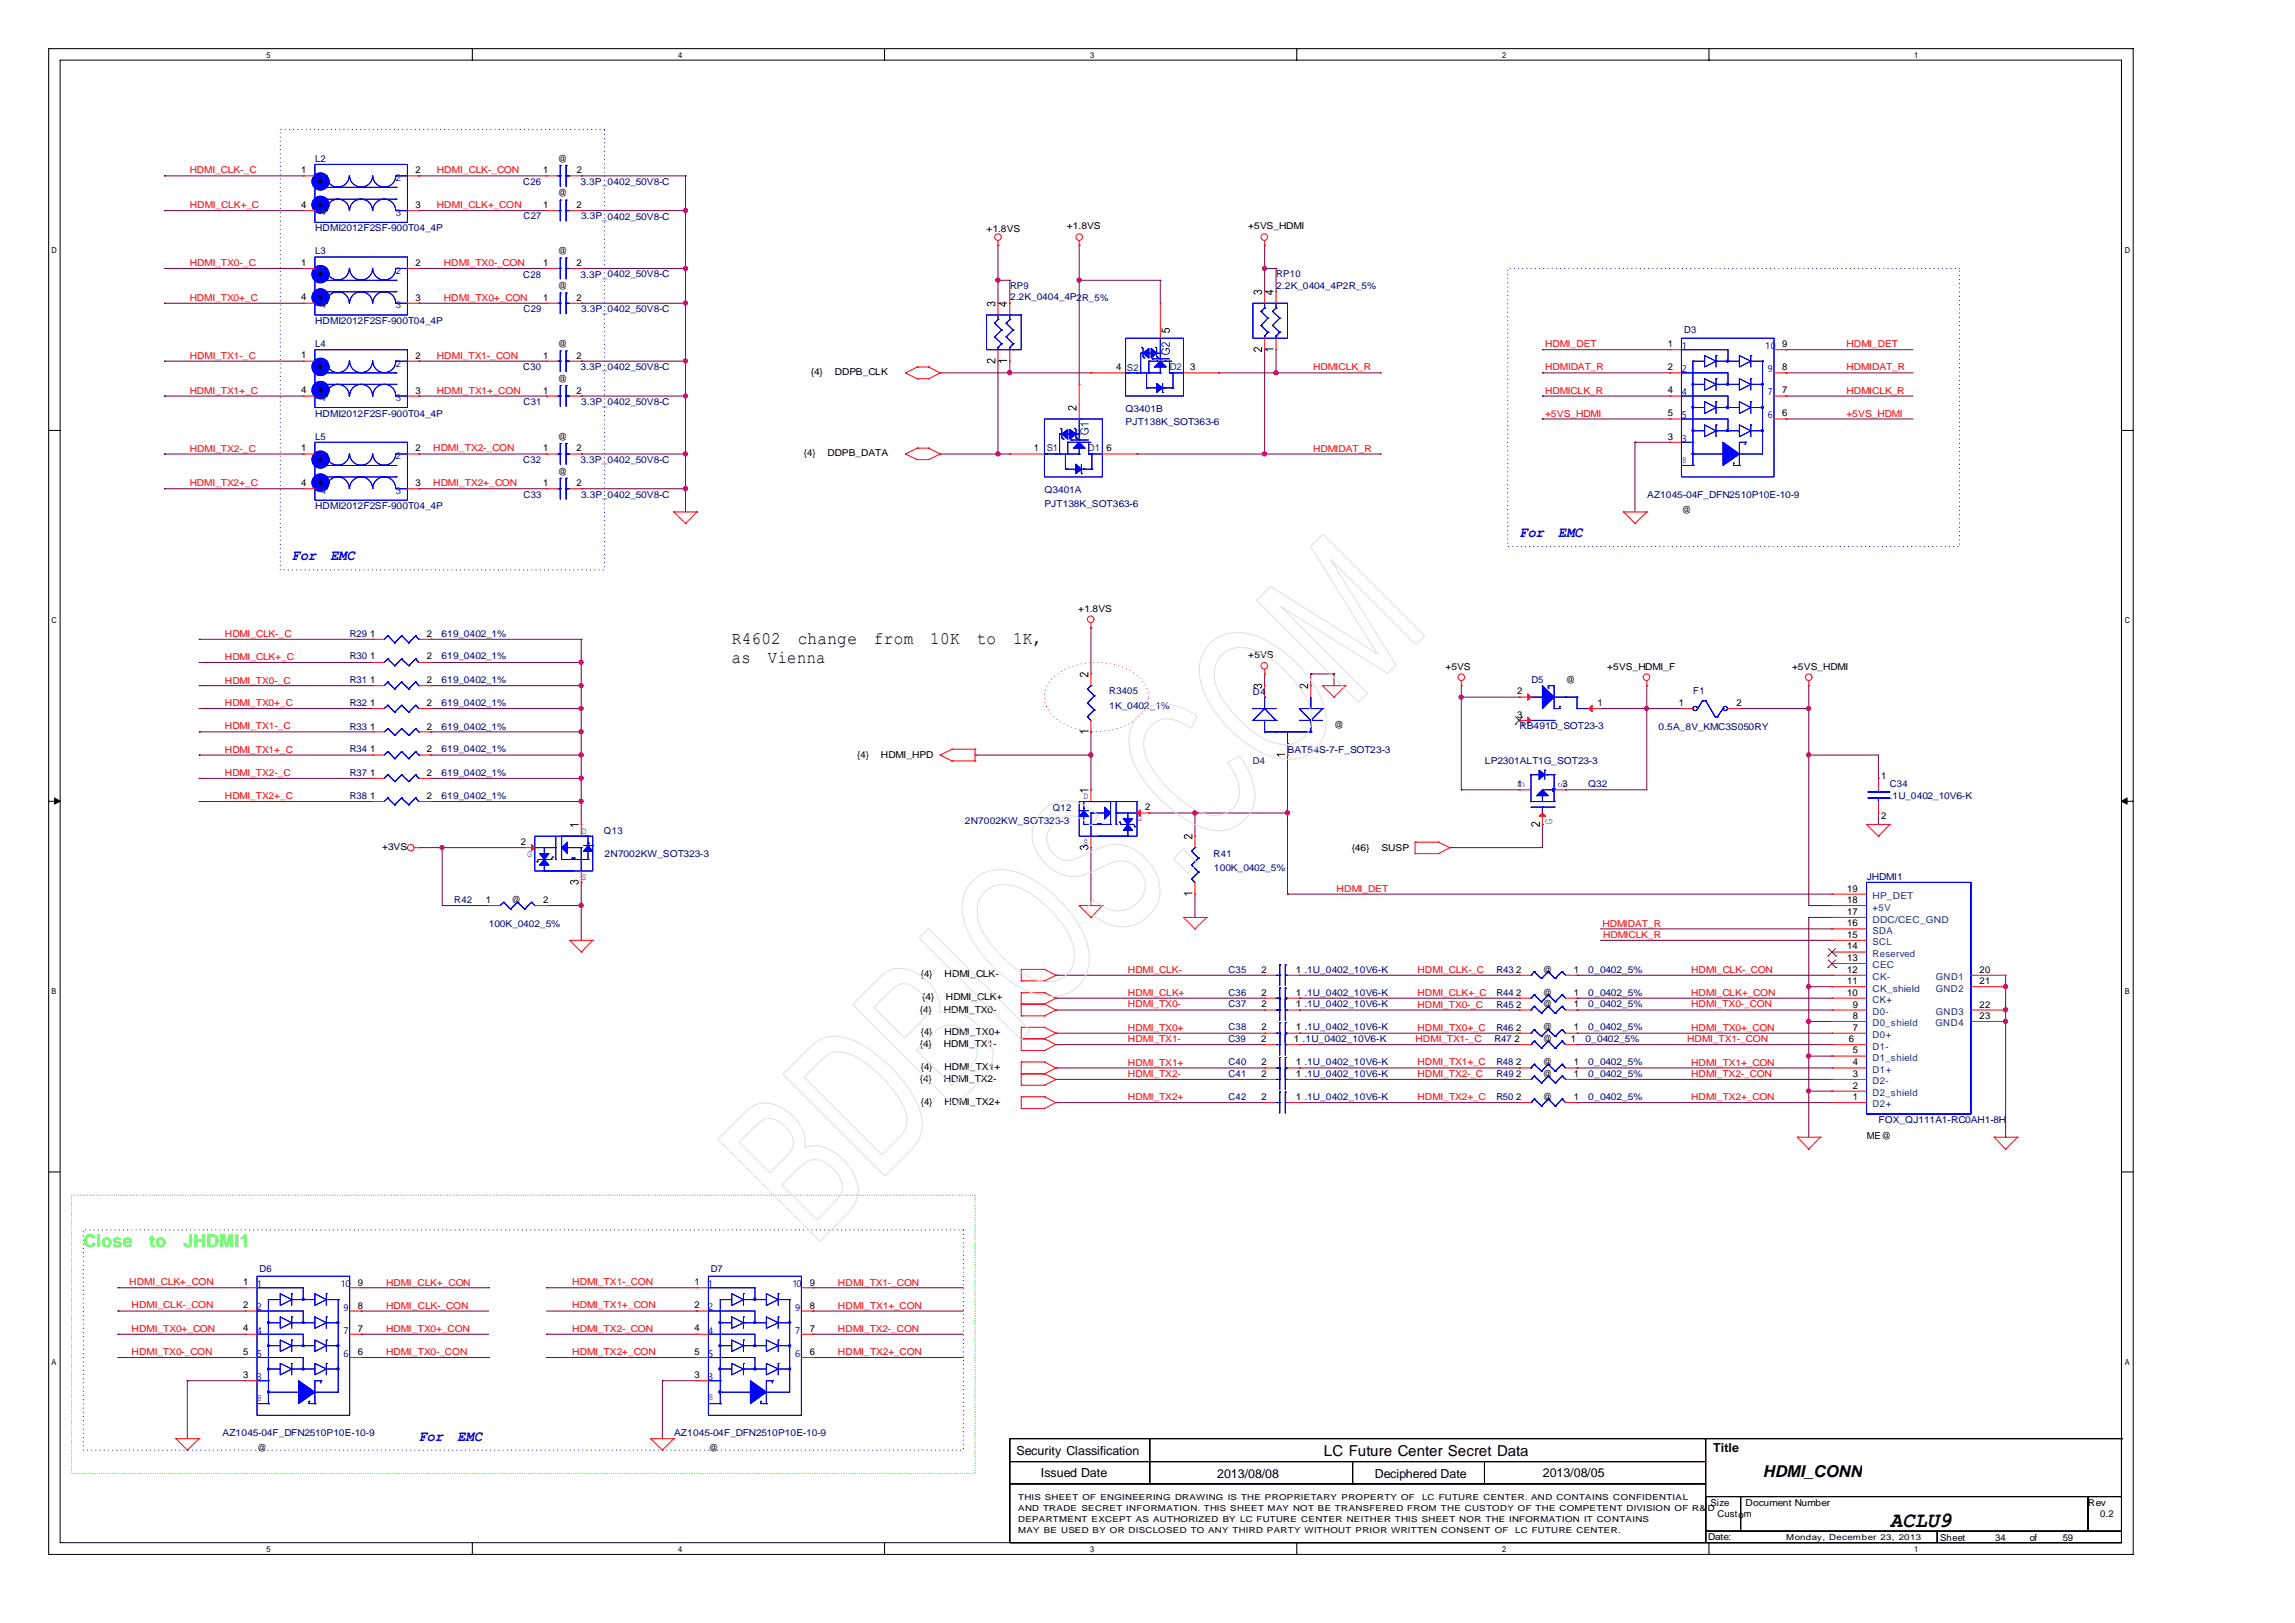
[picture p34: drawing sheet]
<svg xmlns="http://www.w3.org/2000/svg" width="297mm" height="210mm" viewBox="0 0 297 210" stroke-linecap="round" stroke-linejoin="round" font-family="sans-serif">
<defs><g id="words">
<text font-size="2.8" x="244.6" y="197.6">ACLU9</text>
<g font-size="2.3">
<text x="94.7" y="83.3">R4602</text>
<text x="103.2" y="83.3">change</text>
<text x="113.1" y="83.3">from</text>
<text x="120.4" y="83.3">10K</text>
<text x="126.4" y="83.3">to</text>
<text x="131.1" y="83.3">1K,</text>
<text x="94.7" y="85.8">as</text>
<text x="99.4" y="85.8">Vienna</text>
</g>
<g font-size="2.3" fill="#0f0">
<text x="10.8" y="161.3">Close</text>
<text x="19.3" y="161.3">to</text>
<text x="23.7" y="161.3">JHDMI1</text>
</g>
<text font-size="2.1" x="228.1" y="191.1">HDMI_CONN</text>
<g font-size="1.9" fill="#00f">
<text x="196.6" y="69.5">For</text>
<text x="201.6" y="69.5">EMC</text>
<text x="37.8" y="72.5">For</text>
<text x="42.8" y="72.5">EMC</text>
<text x="54.2" y="186.4">For</text>
<text x="59.2" y="186.4">EMC</text>
</g>
<text font-size="1.9" x="171.3" y="188.3">LC Future Center Secret Data</text>
<g font-size="1.6">
<text x="131.5" y="188.2">Security Classification</text>
<text x="134.7" y="191.1">Issued Date</text>
<text x="157.5" y="191.2">2013/08/08</text>
<text x="177.9" y="191.2">Deciphered Date</text>
<text x="199.6" y="191.1">2013/08/05</text>
<text x="221.7" y="187.8">Title</text>
</g>
<g font-size="1.2" fill="#f00">
<text x="24.6" y="22.4">HDMI_CLK-_C</text>
<text x="56.5" y="22.4">HDMI_CLK-_CON</text>
<text x="24.6" y="26.9">HDMI_CLK+_C</text>
<text x="56.5" y="26.9">HDMI_CLK+_CON</text>
<text x="24.6" y="34.4">HDMI_TX0-_C</text>
<text x="57.4" y="34.4">HDMI_TX0-_CON</text>
<text x="24.6" y="38.9">HDMI_TX0+_C</text>
<text x="57.4" y="38.9">HDMI_TX0+_CON</text>
<text x="24.6" y="46.4">HDMI_TX1-_C</text>
<text x="56.5" y="46.4">HDMI_TX1-_CON</text>
<text x="169.9" y="47.9">HDMICLK_R</text>
<text x="199.9" y="44.9">HDMI_DET</text>
<text x="199.9" y="47.9">HDMIDAT_R</text>
<text x="238.9" y="44.9">HDMI_DET</text>
<text x="238.9" y="47.9">HDMIDAT_R</text>
<text x="24.6" y="50.9">HDMI_TX1+_C</text>
<text x="56.5" y="50.9">HDMI_TX1+_CON</text>
<text x="199.9" y="51">HDMICLK_R</text>
<text x="199.9" y="53.9">+5VS_HDMI</text>
<text x="238.9" y="51">HDMICLK_R</text>
<text x="238.9" y="53.9">+5VS_HDMI</text>
<text x="24.6" y="58.4">HDMI_TX2-_C</text>
<text x="56.1" y="58.4">HDMI_TX2-_CON</text>
<text x="169.9" y="58.4">HDMIDAT_R</text>
<text x="24.6" y="62.9">HDMI_TX2+_C</text>
<text x="56.1" y="62.9">HDMI_TX2+_CON</text>
<text x="29.1" y="82.4">HDMI_CLK-_C</text>
<text x="29.1" y="85.4">HDMI_CLK+_C</text>
<text x="29.1" y="88.5">HDMI_TX0-_C</text>
<text x="29.1" y="91.4">HDMI_TX0+_C</text>
<text x="29.1" y="94.3">HDMI_TX1-_C</text>
<text x="29.1" y="97.4">HDMI_TX1+_C</text>
<text x="29.1" y="100.3">HDMI_TX2-_C</text>
<text x="29.1" y="103.4">HDMI_TX2+_C</text>
<text x="173" y="115.3">HDMI_DET</text>
<text x="207.3" y="119.9">HDMIDAT_R</text>
<text x="145.9" y="125.9">HDMI_CLK-</text>
<text x="183.4" y="125.9">HDMI_CLK-_C</text>
<text x="207.4" y="121.3">HDMICLK_R</text>
<text x="218.8" y="125.9">HDMI_CLK-_CON</text>
<text x="145.9" y="128.8">HDMI_CLK+</text>
<text x="145.9" y="130.3">HDMI_TX0-</text>
<text x="183.4" y="128.8">HDMI_CLK+_C</text>
<text x="183.4" y="130.4">HDMI_TX0-_C</text>
<text x="218.8" y="128.8">HDMI_CLK+_CON</text>
<text x="218.8" y="130.3">HDMI_TX0-_CON</text>
<text x="145.9" y="133.4">HDMI_TX0+</text>
<text x="145.9" y="137.9">HDMI_TX1+</text>
<text x="145.9" y="134.9">HDMI_TX1-</text>
<text x="183.2" y="134.9">HDMI_TX1-_C</text>
<text x="183.4" y="133.3">HDMI_TX0+_C</text>
<text x="183.4" y="137.8">HDMI_TX1+_C</text>
<text x="218.3" y="134.9">HDMI_TX1-_CON</text>
<text x="218.8" y="133.4">HDMI_TX0+_CON</text>
<text x="218.8" y="137.9">HDMI_TX1+_CON</text>
<text x="145.9" y="139.3">HDMI_TX2-</text>
<text x="145.9" y="142.3">HDMI_TX2+</text>
<text x="183.4" y="139.3">HDMI_TX2-_C</text>
<text x="183.4" y="142.3">HDMI_TX2+_C</text>
<text x="218.8" y="139.3">HDMI_TX2-_CON</text>
<text x="218.8" y="142.3">HDMI_TX2+_CON</text>
<text x="16.7" y="166.3">HDMI_CLK+_CON</text>
<text x="50" y="166.3">HDMI_CLK+_CON</text>
<text x="74" y="166.3">HDMI_TX1-_CON</text>
<text x="108.4" y="166.3">HDMI_TX1-_CON</text>
<text x="17" y="169.3">HDMI_CLK-_CON</text>
<text x="17" y="172.3">HDMI_TX0+_CON</text>
<text x="50" y="169.3">HDMI_CLK-_CON</text>
<text x="50" y="172.3">HDMI_TX0+_CON</text>
<text x="74" y="169.3">HDMI_TX1+_CON</text>
<text x="74" y="172.3">HDMI_TX2-_CON</text>
<text x="108.4" y="169.3">HDMI_TX1+_CON</text>
<text x="108.4" y="172.3">HDMI_TX2-_CON</text>
<text x="17" y="175.3">HDMI_TX0-_CON</text>
<text x="50" y="175.3">HDMI_TX0-_CON</text>
<text x="74" y="175.3">HDMI_TX2+_CON</text>
<text x="108.4" y="175.3">HDMI_TX2+_CON</text>
</g>
<g font-size="1.2">
<text x="39" y="22.4">1</text>
<text x="53.8" y="22.4">2</text>
<text x="70.3" y="22.4">1</text>
<text x="72.2" y="20.9">@</text>
<text x="74.6" y="22.4">2</text>
<text x="39" y="26.9">4</text>
<text x="53.8" y="26.9">3</text>
<text x="70.3" y="26.9">1</text>
<text x="72.2" y="25.4">@</text>
<text x="74.6" y="26.9">2</text>
<text x="127.7" y="30">+1.8VS</text>
<text x="138" y="29.6">+1.8VS</text>
<text x="161.5" y="29.6">+5VS_HDMI</text>
<text x="39" y="34.4">1</text>
<text x="53.8" y="34.4">2</text>
<text x="70.3" y="34.4">1</text>
<text x="72.2" y="32.9">@</text>
<text x="74.6" y="34.4">2</text>
<text x="39" y="38.9">4</text>
<text x="53.8" y="38.9">3</text>
<text x="70.3" y="38.9">1</text>
<text x="72.2" y="37.4">@</text>
<text x="74.6" y="38.9">2</text>
<text x="39" y="46.4">1</text>
<text x="53.8" y="46.4">2</text>
<text x="70.3" y="46.4">1</text>
<text x="72.2" y="44.9">@</text>
<text x="74.6" y="46.4">2</text>
<text x="144.4" y="47.8">4</text>
<text x="154" y="47.9">3</text>
<text x="215.8" y="44.9">1</text>
<text x="215.8" y="47.8">2</text>
<text x="230.6" y="44.9">9</text>
<text x="230.6" y="47.8">8</text>
<text x="39" y="50.9">4</text>
<text x="53.8" y="50.9">3</text>
<text x="70.3" y="50.9">1</text>
<text x="72.2" y="49.4">@</text>
<text x="74.6" y="50.9">2</text>
<text x="104.9" y="48.5">{4}</text>
<text x="108" y="48.5">DDPB_CLK</text>
<text x="215.8" y="50.9">4</text>
<text x="215.8" y="53.9">5</text>
<text x="230.6" y="50.9">7</text>
<text x="230.6" y="53.8">6</text>
<text x="39" y="58.4">1</text>
<text x="53.8" y="58.4">2</text>
<text x="70.3" y="58.4">1</text>
<text x="72.2" y="56.9">@</text>
<text x="74.6" y="58.4">2</text>
<text x="104" y="59">{4}</text>
<text x="107.1" y="59">DDPB_DATA</text>
<text x="133.8" y="58.3">1</text>
<text x="143.2" y="58.3">6</text>
<text x="215.8" y="56.9">3</text>
<text x="39" y="62.9">4</text>
<text x="53.8" y="62.9">3</text>
<text x="70.3" y="62.9">1</text>
<text x="72.2" y="61.4">@</text>
<text x="74.6" y="62.9">2</text>
<text x="217.6" y="66.3">@</text>
<text x="47.9" y="82.4">1</text>
<text x="55.3" y="82.4">2</text>
<text x="139.5" y="79.1">+1.8VS</text>
<text x="47.9" y="85.3">1</text>
<text x="47.9" y="88.4">1</text>
<text x="55.3" y="85.3">2</text>
<text x="55.3" y="88.4">2</text>
<text x="161.5" y="85.1">+5VS</text>
<text x="187.1" y="86.6">+5VS</text>
<text x="196.3" y="89.8">2</text>
<text x="202.6" y="88.4">@</text>
<text x="208" y="86.6">+5VS_HDMI_F</text>
<text x="231.9" y="86.6">+5VS_HDMI</text>
<text x="47.9" y="91.4">1</text>
<text x="47.9" y="94.4">1</text>
<text x="55.3" y="91.4">2</text>
<text x="55.3" y="94.4">2</text>
<text x="172.6" y="94.2">@</text>
<text x="196.3" y="92.9">3</text>
<text x="206.7" y="91.3">1</text>
<text x="217.2" y="91.3">1</text>
<text x="224.7" y="91.4">2</text>
<text x="47.9" y="97.3">1</text>
<text x="47.9" y="100.3">1</text>
<text x="55.3" y="97.3">2</text>
<text x="55.3" y="100.3">2</text>
<text x="110.9" y="98.1">{4}</text>
<text x="114" y="98.1">HDMI_HPD</text>
<text x="196.3" y="101.8">1</text>
<text x="202.2" y="101.8">3</text>
<text x="243.4" y="100.8">1</text>
<text x="47.9" y="103.3">1</text>
<text x="55.3" y="103.3">2</text>
<text x="148.2" y="104.8">2</text>
<text x="243.4" y="106">2</text>
<text x="49.5" y="109.9">+3VS</text>
<text x="67.4" y="109.3">2</text>
<text x="174.9" y="110.1">{46}</text>
<text x="178.8" y="110.1">SUSP</text>
<text x="62.9" y="116.8">1</text>
<text x="66.2" y="116.8">@</text>
<text x="70.3" y="116.8">2</text>
<text x="239" y="115.3">19</text>
<text x="239" y="118.3">17</text>
<text x="239" y="119.8">16</text>
<text x="239" y="116.9">18</text>
<text x="163.2" y="125.8">2</text>
<text x="167.7" y="125.8">1 .1U_0402_10V6-K</text>
<text x="196.2" y="125.9">2</text>
<text x="199.6" y="125.8">@</text>
<text x="203.7" y="125.8">1</text>
<text x="239" y="121.3">15</text>
<text x="239" y="122.8">14</text>
<text x="239" y="124.3">13</text>
<text x="239" y="125.8">12</text>
<text x="256.2" y="125.8">20</text>
<text x="119" y="131">{4}</text>
<text x="119.1" y="126.4">{4}</text>
<text x="119.3" y="129.4">{4}</text>
<text x="122.1" y="131">HDMI_TX0-</text>
<text x="122.2" y="126.4">HDMI_CLK-</text>
<text x="122.4" y="129.4">HDMI_CLK+</text>
<text x="163.2" y="128.8">2</text>
<text x="163.2" y="130.3">2</text>
<text x="167.7" y="128.8">1 .1U_0402_10V6-K</text>
<text x="167.7" y="130.3">1 .1U_0402_10V6-K</text>
<text x="196.2" y="128.8">2</text>
<text x="196.2" y="130.4">2</text>
<text x="199.6" y="128.9">@</text>
<text x="199.6" y="130.3">@</text>
<text x="203.7" y="128.8">1</text>
<text x="203.7" y="130.3">1</text>
<text x="239" y="127.3">11</text>
<text x="239" y="128.8">10</text>
<text x="239.8" y="130.4">9</text>
<text x="239.8" y="131.8">8</text>
<text x="256.2" y="127.3">21</text>
<text x="256.2" y="130.4">22</text>
<text x="256.2" y="131.9">23</text>
<text x="119" y="135.4">{4}</text>
<text x="119.1" y="133.9">{4}</text>
<text x="122.1" y="135.4">HDMI_TX1-</text>
<text x="122.2" y="133.9">HDMI_TX0+</text>
<text x="163.2" y="134.9">2</text>
<text x="163.2" y="133.3">2</text>
<text x="163.2" y="137.8">2</text>
<text x="167.4" y="134.9">1 .1U_0402_10V6-K</text>
<text x="167.7" y="133.3">1 .1U_0402_10V6-K</text>
<text x="167.7" y="137.8">1 .1U_0402_10V6-K</text>
<text x="196" y="134.9">2</text>
<text x="196.2" y="133.3">2</text>
<text x="196.2" y="137.8">2</text>
<text x="199.6" y="133.3">@</text>
<text x="199.6" y="134.9">@</text>
<text x="199.6" y="137.8">@</text>
<text x="203.3" y="134.9">1</text>
<text x="203.7" y="133.3">1</text>
<text x="203.7" y="137.8">1</text>
<text x="239.2" y="134.9">6</text>
<text x="239.8" y="133.3">7</text>
<text x="239.8" y="136.3">5</text>
<text x="239.8" y="137.8">4</text>
<text x="119" y="139.9">{4}</text>
<text x="119.1" y="138.5">{4}</text>
<text x="119.1" y="142.9">{4}</text>
<text x="122.1" y="139.9">HDMI_TX2-</text>
<text x="122.2" y="138.5">HDMI_TX1+</text>
<text x="122.2" y="142.9">HDMI_TX2+</text>
<text x="163.2" y="139.3">2</text>
<text x="163.2" y="142.3">2</text>
<text x="167.7" y="139.3">1 .1U_0402_10V6-K</text>
<text x="167.7" y="142.3">1 .1U_0402_10V6-K</text>
<text x="196.2" y="139.3">2</text>
<text x="196.2" y="142.3">2</text>
<text x="199.6" y="139.3">@</text>
<text x="199.6" y="142.3">@</text>
<text x="203.7" y="139.3">1</text>
<text x="203.7" y="142.3">1</text>
<text x="239.8" y="139.3">3</text>
<text x="239.8" y="140.8">2</text>
<text x="239.8" y="142.3">1</text>
<text x="241.5" y="147.3">ME@</text>
<text x="31.5" y="166.3">1</text>
<text x="46.3" y="166.3">9</text>
<text x="89.8" y="166.3">1</text>
<text x="104.8" y="166.3">9</text>
<text x="31.5" y="169.3">2</text>
<text x="31.5" y="172.2">4</text>
<text x="46.3" y="169.3">8</text>
<text x="46.3" y="172.3">7</text>
<text x="89.8" y="169.3">2</text>
<text x="89.8" y="172.2">4</text>
<text x="104.8" y="169.3">8</text>
<text x="104.8" y="172.3">7</text>
<text x="31.5" y="175.3">5</text>
<text x="31.5" y="178.3">3</text>
<text x="46.3" y="175.3">6</text>
<text x="89.8" y="175.3">5</text>
<text x="89.8" y="178.3">3</text>
<text x="104.8" y="175.3">6</text>
<text x="33.3" y="187.7">@</text>
<text x="91.7" y="187.7">@</text>
<text x="221.4" y="194.8">Size</text>
<text x="222.2" y="196.3">Custom</text>
<text x="225.9" y="194.8">Document Number</text>
<text x="270.2" y="194.9">Rev</text>
<text x="271.7" y="196.3">0.2</text>
<text x="221" y="199.3">Date:</text>
<text x="251" y="199.3">Sheet</text>
<text x="258.2" y="199.3">34</text>
<text x="262.6" y="199.3">of</text>
<text x="266.9" y="199.3">59</text>
</g>
<g font-size="1.2" fill="#00007f">
<text x="40.8" y="21">L2</text>
<text x="67.7" y="23.9">C26</text>
<text x="75.1" y="23.9">3.3P_0402_50V8-C</text>
<text x="40.8" y="29.9">HDMI2012F2SF-900T04_4P</text>
<text x="67.7" y="28.4">C27</text>
<text x="75.2" y="28.4">3.3P_0402_50V8-C</text>
<text x="40.8" y="32.9">L3</text>
<text x="67.7" y="35.9">C28</text>
<text x="75.1" y="35.9">3.3P_0402_50V8-C</text>
<text x="165.1" y="35.9">RP10</text>
<text x="40.8" y="41.9">HDMI2012F2SF-900T04_4P</text>
<text x="67.7" y="40.4">C29</text>
<text x="75.2" y="40.4">3.3P_0402_50V8-C</text>
<text x="130.7" y="37.4">RP9</text>
<text x="130.7" y="38.9">2.2K_0404_4P2</text>
<text x="140" y="38.9">R_5%</text>
<text x="165.1" y="37.4">2.2K_0404_4P2R_5%</text>
<text x="40.8" y="44.9">L4</text>
<text x="67.7" y="47.8">C30</text>
<text x="75.1" y="47.8">3.3P_0402_50V8-C</text>
<text x="217.9" y="43.1">D3</text>
<text x="40.8" y="53.9">HDMI2012F2SF-900T04_4P</text>
<text x="67.7" y="52.5">C31</text>
<text x="75.2" y="52.4">3.3P_0402_50V8-C</text>
<text x="145.7" y="53.3">Q3401B</text>
<text x="40.8" y="56.9">L5</text>
<text x="67.7" y="59.9">C32</text>
<text x="75.1" y="59.9">3.3P_0402_50V8-C</text>
<text x="145.7" y="55">PJT138K_SOT363-6</text>
<text x="40.8" y="65.8">HDMI2012F2SF-900T04_4P</text>
<text x="67.7" y="64.4">C33</text>
<text x="75.2" y="64.4">3.3P_0402_50V8-C</text>
<text x="135.1" y="63.8">Q3401A</text>
<text x="135.1" y="65.6">PJT138K_SOT363-6</text>
<text x="213.1" y="64.4">AZ1045-04F_DFN2510P10E-10-9</text>
<text x="45.3" y="82.4">R29</text>
<text x="57.1" y="82.4">619_0402_1%</text>
<text x="45.3" y="85.3">R30</text>
<text x="45.3" y="88.4">R31</text>
<text x="57.1" y="85.3">619_0402_1%</text>
<text x="57.1" y="88.4">619_0402_1%</text>
<text x="143.5" y="89.8">R3405</text>
<text x="162.1" y="89.9">D4</text>
<text x="198.2" y="88.4">D5</text>
<text x="219.1" y="89.8">F1</text>
<text x="45.3" y="91.4">R32</text>
<text x="45.3" y="94.4">R33</text>
<text x="57.1" y="91.4">619_0402_1%</text>
<text x="57.1" y="94.4">619_0402_1%</text>
<text x="143.5" y="91.7">1K_0402_1%</text>
<text x="196.6" y="94.3">RB491D_SOT23-3</text>
<text x="214.6" y="94.4">0.5A_8V_KMC3S050RY</text>
<text x="45.3" y="97.3">R34</text>
<text x="45.3" y="100.3">R37</text>
<text x="57.1" y="97.3">619_0402_1%</text>
<text x="57.1" y="100.3">619_0402_1%</text>
<text x="166.6" y="97.4">BAT54S-7-F_SOT23-3</text>
<text x="192.1" y="98.9">LP2301ALT1G_SOT23-3</text>
<text x="205.5" y="101.8">Q32</text>
<text x="244.6" y="101.9">C34</text>
<text x="45.3" y="103.3">R38</text>
<text x="57.1" y="103.3">619_0402_1%</text>
<text x="78.2" y="107.8">Q13</text>
<text x="124.9" y="106.6">2N7002KW_SOT323-3</text>
<text x="136.2" y="104.9">Q12</text>
<text x="244.6" y="103.4">.1U_0402_10V6-K</text>
<text x="78.2" y="110.9">2N7002KW_SOT323-3</text>
<text x="157" y="110.9">R41</text>
<text x="157.1" y="112.7">100K_0402_5%</text>
<text x="241.5" y="113.8">JHDMI1</text>
<text x="58.8" y="116.8">R42</text>
<text x="63.3" y="119.9">100K_0402_5%</text>
<text x="159" y="125.8">C35</text>
<text x="193.6" y="125.9">R43</text>
<text x="205.5" y="125.8">0_0402_5%</text>
<text x="159" y="128.8">C36</text>
<text x="159" y="130.3">C37</text>
<text x="193.6" y="128.8">R44</text>
<text x="193.6" y="130.4">R45</text>
<text x="205.5" y="128.8">0_0402_5%</text>
<text x="205.5" y="130.3">0_0402_5%</text>
<text x="158.9" y="134.9">C39</text>
<text x="159" y="133.3">C38</text>
<text x="159" y="137.8">C40</text>
<text x="193.4" y="134.9">R47</text>
<text x="193.6" y="133.3">R46</text>
<text x="193.6" y="137.8">R48</text>
<text x="205.1" y="134.9">0_0402_5%</text>
<text x="205.5" y="133.3">0_0402_5%</text>
<text x="205.5" y="137.8">0_0402_5%</text>
<text x="159" y="139.3">C41</text>
<text x="159" y="142.3">C42</text>
<text x="193.6" y="139.3">R49</text>
<text x="193.6" y="142.3">R50</text>
<text x="205.5" y="139.3">0_0402_5%</text>
<text x="205.5" y="142.3">0_0402_5%</text>
<text x="243.1" y="145.3">FOX_QJ111A1-RC0AH1-8H</text>
<text x="33.6" y="164.6">D6</text>
<text x="92" y="164.6">D7</text>
<text x="28.8" y="185.8">AZ1045-04F_DFN2510P10E-10-9</text>
<text x="87.2" y="185.8">AZ1045-04F_DFN2510P10E-10-9</text>
</g>
<g font-size="1.2" fill="#003f7f">
<text x="41.5" y="23.4">1</text>
<text x="51.2" y="23.4">2</text>
<text x="41.5" y="27.9">4</text>
<text x="51.2" y="27.9">3</text>
<text x="41.5" y="35.4">1</text>
<text x="51.2" y="35.4">2</text>
<text x="41.5" y="39.9">4</text>
<text x="51.2" y="39.9">3</text>
<text x="41.5" y="47.3">1</text>
<text x="51.2" y="47.4">2</text>
<text x="151.4" y="47.9">D2</text>
<text x="41.5" y="51.9">4</text>
<text x="51.2" y="51.9">3</text>
<text x="145.8" y="48">S2</text>
<text x="41.5" y="59.4">1</text>
<text x="51.2" y="59.4">2</text>
<text x="135.4" y="58.3">S1</text>
<text x="140.8" y="58.3">D1</text>
<text x="41.5" y="63.9">4</text>
<text x="51.2" y="63.9">3</text>
<text x="242.3" y="116.3">HP_DET</text>
<text x="242.3" y="117.8">+5V</text>
<text x="242.3" y="119.4">DDC/CEC_GND</text>
<text x="242.3" y="120.8">SDA</text>
<text x="242.3" y="122.3">SCL</text>
<text x="242.3" y="123.8">Reserved</text>
<text x="242.3" y="125.2">CEC</text>
<text x="242.3" y="126.8">CK-</text>
<text x="242.3" y="128.3">CK_shield</text>
<text x="242.3" y="129.8">CK+</text>
<text x="242.3" y="131.3">D0-</text>
<text x="250.5" y="126.8">GND1</text>
<text x="250.5" y="128.3">GND2</text>
<text x="250.5" y="131.3">GND3</text>
<text x="242.3" y="132.7">D0_shield</text>
<text x="242.3" y="134.3">D0+</text>
<text x="242.3" y="135.8">D1-</text>
<text x="242.3" y="137.3">D1_shield</text>
<text x="250.4" y="132.7">GND4</text>
<text x="242.3" y="138.8">D1+</text>
<text x="242.3" y="140.3">D2-</text>
<text x="242.3" y="141.8">D2_shield</text>
<text x="242.3" y="143.2">D2+</text>
</g>
<g font-size="1.2" fill="#00f">
<text x="217.6" y="45.2">1</text>
<text x="228.4" y="45.2">10</text>
<text x="217.6" y="48.1">2</text>
<text x="217.6" y="51.1">4</text>
<text x="228.8" y="48.1">9</text>
<text x="228.8" y="51.1">7</text>
<text x="217.6" y="54.1">5</text>
<text x="217.6" y="57.2">3</text>
<text x="217.6" y="59.9">8</text>
<text x="228.8" y="54.1">6</text>
<text x="75.2" y="107.8">D</text>
<text x="140.1" y="103.4">D</text>
<text x="147.1" y="106.2">G</text>
<text x="68.2" y="110.9">G</text>
<text x="75.2" y="113.9">S</text>
<text x="140.1" y="109.3">S</text>
<text x="33.2" y="166.5">1</text>
<text x="44.1" y="166.5">10</text>
<text x="91.6" y="166.5">1</text>
<text x="102.5" y="166.5">10</text>
<text x="33.2" y="169.5">2</text>
<text x="33.2" y="172.5">4</text>
<text x="44.5" y="169.6">9</text>
<text x="44.5" y="172.6">7</text>
<text x="91.6" y="169.5">2</text>
<text x="91.6" y="172.5">4</text>
<text x="102.9" y="169.6">9</text>
<text x="102.9" y="172.6">7</text>
<text x="33.2" y="175.5">5</text>
<text x="33.2" y="178.5">3</text>
<text x="44.5" y="175.5">6</text>
<text x="91.6" y="175.5">5</text>
<text x="91.6" y="178.5">3</text>
<text x="102.9" y="175.5">6</text>
<text x="33.3" y="181.3">8</text>
<text x="91.7" y="181.1">8</text>
</g>
<text font-size="1.2" fill="#003f3f" x="162.1" y="98.8">D4</text>
<g font-size="1.1">
<text x="34.5" y="7.5">5</text>
<text x="87.8" y="7.5">4</text>
<text x="141.1" y="7.5">3</text>
<text x="194.4" y="7.5">2</text>
<text x="247.7" y="7.5">1</text>
<text x="6.6" y="32.7">D</text>
<text x="275" y="32.7">D</text>
<text x="6.6" y="80.6">C</text>
<text x="275" y="80.6">C</text>
<text x="6.6" y="128.6">B</text>
<text x="275" y="128.6">B</text>
<text x="6.6" y="176.6">A</text>
<text x="275" y="176.6">A</text>
<text x="131.8" y="194.1">THIS SHEET OF ENGINEERING DRAWING IS THE PROPRIETARY PROPERTY OF</text>
<text x="131.8" y="195.5">AND TRADE SECRET INFORMATION. THIS SHEET MAY NOT BE TRANSFERED FROM THE CUSTODY OF THE COMPETENT DIVISION OF R&amp;</text>
<text x="131.8" y="196.9">DEPARTMENT EXCEPT AS AUTHORIZED BY LC FUTURE CENTER NEITHER THIS SHEET NOR THE INFORMATION IT CONTAINS</text>
<text x="184" y="194.1">LC FUTURE CENTER. AND CONTAINS CONFIDENTIAL</text>
<text x="221" y="195.5">D</text>
<text x="34.5" y="200.7">5</text>
<text x="87.8" y="200.7">4</text>
<text x="131.8" y="198.3">MAY BE USED BY OR DISCLOSED TO ANY THIRD PARTY WITHOUT PRIOR WRITTEN CONSENT OF</text>
<text x="141.1" y="200.7">3</text>
<text x="194.4" y="200.7">2</text>
<text x="196.1" y="198.3">LC FUTURE CENTER.</text>
<text x="231.1" y="199.2">Monday, December 23, 2013</text>
<text x="247.7" y="200.7">1</text>
</g>
</g></defs>
<g fill="none" stroke="#000" stroke-width=".13">
<path d="M6.3 6.3h269.7v194.8h-269.7zM7.8 7.8h266.7v191.8h-266.7zM61.1 6.3v1.5M114.5 6.3v1.5M167.8 6.3v1.5M221.1 6.3v1.5M6.3 55.7h1.5M274.5 55.7h1.5M6.3 103.7h1.5M7.1 103.2l.7 .5-.7 .3zM274.5 103.7l.7-.5v.8zM274.5 103.7h1.5"/>
<path d="M6.3 151.6h1.5M274.5 151.6h1.5M61.1 199.6v1.5M114.5 199.6v1.5M167.8 199.6v1.5M221.1 199.6v1.5"/>
</g>
<path d="M7.1 103.2l.7 .5-.7 .3zM274.5 103.7l.7-.5v.8z" fill="#000"/>
<path d="M126.2 154.6h-116.9v36h116.9v-36" fill="none" stroke="#0f0" stroke-width=".13" stroke-dasharray="0 .3"/>
<path d="M78.2 16.7h-41.9v57h41.9v-57M253.6 34.7h-58.5v36h58.5v-36M124.7 159.1h-113.9v28.5h113.9v-28.5" fill="none" stroke="#00f" stroke-width=".13" stroke-dasharray="0 .5"/>
<path d="M148.6 90.2a4.3 4.3 0 0 0-2.7-3.6 9.2 9.2 0 0 0-9.5 .9 3.3 3.3 0 0 0 0 5.3 9 9 0 0 0 10.9 0 3.6 3.6 0 0 0 1.3-2.6" fill="none" stroke="#ff007f" stroke-width=".13" stroke-dasharray="0 .5"/>
<g fill="none" stroke="#7f003f" stroke-width=".13">
<path d="M75.2 27.3h.1M75.2 34.7h.1M75.2 22.8h.1M75.2 39.2h.1M75.2 27.3h13.5M75.2 34.7h13.5M75.2 22.8h13.5M75.2 39.2h13.5M75.2 46.7h.1M75.2 51.2h.1M75.2 58.7h.1M75.2 46.7h13.5"/>
<path d="M75.2 58.7h13.5M88.7 58.7h.1M88.7 46.7h.1M88.7 46.7v4.5h-13.5M88.7 58.7v4.5h-13.5M75.2 63.2h.1M234.1 97.7h.1M234.1 97.7h9M168.1 126.2h.1M168.1 139.6h.1M168.1 138.2h.1M168.1 129.1h.1"/>
<path d="M168.1 135.1h.1M168.1 130.7h.1M168.1 133.7h.1M168.1 126.2h28.5M168.1 139.6h28.5M168.1 138.2h28.5M168.1 129.1h28.5M168.1 135.1h28.5M168.1 130.7h28.5M168.1 133.7h28.5M204.1 126.2h.1M204.1 129.1h.1"/>
<path d="M204.1 130.7h.1M204.1 133.7h.1M204.1 135.1h.1M204.1 138.2h.1M204.1 139.6h.1M204.1 126.2h32.9M204.1 139.6h32.9M204.1 138.2h32.9M204.1 129.1h32.9M204.1 135.1h32.9M204.1 130.7h32.9M204.1 133.7h32.9"/>
<path d="M234.1 127.7h2.9M234.1 136.6h2.9M237 127.7h.1M237 136.6h.1M168.1 142.6h.1M168.1 142.6h28.5M204.1 142.6h.1M204.1 142.6h32.9M234.1 141.2h.1M234.1 141.2v5.9"/>
</g>
<circle cx="234" cy="141.1" r=".27" fill="#f0f"/>
<circle cx="234" cy="141.1" r=".27" fill="none" stroke="#f0f" stroke-width=".13"/>
<g fill="none" stroke="#7f003f" stroke-width=".13">
<path d="M139.6 36.3h.1M139.6 36.3v13.4M150.1 36.3h.1M150.1 36.3v2.9M121.7 58.7h7.4M121.7 48.2h9M129.1 58.7h.1M130.7 48.2h.1M147.1 58.7h.1M147.1 58.7h16.5M157.6 48.2h.1M157.6 48.2h7.5"/>
<path d="M154.6 118.7h.1M154.6 115.7v3M166.6 105.2h.1M166.6 105.2v10.5M234.1 141.2h2.9M237 141.2h.1M85.7 178.6h.1M85.7 178.6h4.5"/>
</g>
<circle cx="130.6" cy="48.2" r=".27" fill="#f0f"/>
<circle cx="130.6" cy="48.2" r=".27" fill="none" stroke="#f0f" stroke-width=".13"/>
<g fill="none" stroke="#7f003f" stroke-width=".13">
<path d="M88.7 22.8h.1M88.7 39.2h.1M88.7 22.8v4.5M88.7 39.2v7.5M166.6 115.7h.1M166.6 115.7h70.4M24.2 178.6h.1M24.2 178.6v7.5M24.2 178.6h7.5M105.2 169.6h.1M105.2 166.6h.1M105.2 169.6h19.5"/>
<path d="M105.2 166.6h19.5"/>
</g>
<circle cx="88.7" cy="46.7" r=".27" fill="#f0f"/>
<circle cx="88.7" cy="46.7" r=".27" fill="none" stroke="#f0f" stroke-width=".13"/>
<circle cx="88.7" cy="39.2" r=".27" fill="#f0f"/>
<circle cx="88.7" cy="39.2" r=".27" fill="none" stroke="#f0f" stroke-width=".13"/>
<path d="M88.7 51.2h.1M88.7 51.2v7.5" fill="none" stroke="#7f003f" stroke-width=".13"/>
<circle cx="88.7" cy="58.7" r=".28" fill="#f0f"/>
<circle cx="88.7" cy="58.7" r=".28" fill="none" stroke="#f0f" stroke-width=".13"/>
<circle cx="88.7" cy="51.2" r=".27" fill="#f0f"/>
<circle cx="88.7" cy="51.2" r=".27" fill="none" stroke="#f0f" stroke-width=".13"/>
<path d="M88.7 34.7h.1M88.7 34.7v4.5M88.7 63.2h.1M88.7 63.2v3" fill="none" stroke="#7f003f" stroke-width=".13"/>
<circle cx="88.7" cy="63.2" r=".27" fill="#f0f"/>
<circle cx="88.7" cy="63.2" r=".27" fill="none" stroke="#f0f" stroke-width=".13"/>
<path d="M88.7 27.3h.1M88.7 27.3v7.4" fill="none" stroke="#7f003f" stroke-width=".13"/>
<circle cx="88.7" cy="34.7" r=".27" fill="#f0f"/>
<circle cx="88.7" cy="34.7" r=".27" fill="none" stroke="#f0f" stroke-width=".13"/>
<circle cx="88.7" cy="27.2" r=".27" fill="#f0f"/>
<circle cx="88.7" cy="27.2" r=".27" fill="none" stroke="#f0f" stroke-width=".13"/>
<g fill="none" stroke="#7f003f" stroke-width=".13">
<path d="M163.6 87.2h.1M163.6 87.2v1.5M169.6 87.2h.1M169.6 87.2h3M169.6 87.2v1.5M172.6 87.2h.1M172.6 87.2v1.5M154.6 105.2h.1M154.6 105.2h12M207.1 120.2h29.9M207.1 121.7h29.9M237 120.2h.1"/>
<path d="M237 121.7h.1M85.7 178.6h.1M85.7 178.6v7.5"/>
</g>
<circle cx="154.6" cy="105.2" r=".28" fill="#f0f"/>
<circle cx="154.6" cy="105.2" r=".28" fill="none" stroke="#f0f" stroke-width=".13"/>
<path d="M166.6 97.7h.1M166.6 97.7v7.5" fill="none" stroke="#7f003f" stroke-width=".13"/>
<circle cx="166.6" cy="105.2" r=".27" fill="#f0f"/>
<circle cx="166.6" cy="105.2" r=".27" fill="none" stroke="#f0f" stroke-width=".13"/>
<path d="M234.1 97.7h.1M234.1 97.7v19.5M148.7 105.2h.1M148.7 105.2h5.9M154.6 105.2h.1M154.6 105.2v3M259.5 127.7h.1M259.5 126.2v1.5" fill="none" stroke="#7f003f" stroke-width=".13"/>
<circle cx="234" cy="97.7" r=".28" fill="#f0f"/>
<circle cx="234" cy="97.7" r=".28" fill="none" stroke="#f0f" stroke-width=".13"/>
<path d="M189.1 88.7h.1M189.1 90.2h.1M189.1 88.7v1.5M189.1 90.2h7.5M234.1 117.2h.1M234.1 117.2h2.9" fill="none" stroke="#7f003f" stroke-width=".13"/>
<circle cx="189.1" cy="90.2" r=".27" fill="#f0f"/>
<circle cx="189.1" cy="90.2" r=".27" fill="none" stroke="#f0f" stroke-width=".13"/>
<path d="M207.1 91.7h.1M207.1 91.7h10.5M213.1 91.7h.1M213.1 88.7h.1M213.1 88.7v3M225.1 91.7h.1M234.1 88.7h.1M234.1 88.7v3h-9" fill="none" stroke="#7f003f" stroke-width=".13"/>
<circle cx="213.1" cy="91.7" r=".27" fill="#f0f"/>
<circle cx="213.1" cy="91.7" r=".27" fill="none" stroke="#f0f" stroke-width=".13"/>
<path d="M234.1 91.7h.1M234.1 91.7v6" fill="none" stroke="#7f003f" stroke-width=".13"/>
<circle cx="234" cy="91.7" r=".27" fill="#f0f"/>
<circle cx="234" cy="91.7" r=".27" fill="none" stroke="#f0f" stroke-width=".13"/>
<g fill="none" stroke="#7f003f" stroke-width=".13">
<path d="M25.8 82.7h.1M25.8 85.7h.1M25.8 88.7h.1M25.8 91.7h.1M25.8 94.7h.1M25.8 97.7h.1M25.8 82.7h22.4M25.8 85.7h22.4M25.8 88.7h22.4M25.8 91.7h22.4M25.8 94.7h22.4M25.8 97.7h22.4"/>
<path d="M55.7 82.7h.1M55.7 85.7h.1M55.7 82.7h19.5M55.7 85.7h19.5M243.1 97.7v3M25.8 100.7h.1M25.8 103.7h.1M25.8 100.7h22.4M25.8 103.7h22.4M243.1 106.7h.1M243.1 100.7h.1M243.1 105.2v1.5"/>
</g>
<circle cx="75.2" cy="85.7" r=".27" fill="#f0f"/>
<circle cx="75.2" cy="85.7" r=".27" fill="none" stroke="#f0f" stroke-width=".13"/>
<path d="M55.7 88.7h.1M55.7 88.7h19.5" fill="none" stroke="#7f003f" stroke-width=".13"/>
<circle cx="75.2" cy="88.7" r=".27" fill="#f0f"/>
<circle cx="75.2" cy="88.7" r=".27" fill="none" stroke="#f0f" stroke-width=".13"/>
<path d="M55.7 91.7h.1M55.7 91.7h19.5" fill="none" stroke="#7f003f" stroke-width=".13"/>
<circle cx="75.2" cy="91.7" r=".27" fill="#f0f"/>
<circle cx="75.2" cy="91.7" r=".27" fill="none" stroke="#f0f" stroke-width=".13"/>
<path d="M55.7 94.7h.1M55.7 94.7h19.5" fill="none" stroke="#7f003f" stroke-width=".13"/>
<circle cx="75.2" cy="94.7" r=".27" fill="#f0f"/>
<circle cx="75.2" cy="94.7" r=".27" fill="none" stroke="#f0f" stroke-width=".13"/>
<path d="M55.7 97.7h.1M55.7 97.7h19.5" fill="none" stroke="#7f003f" stroke-width=".13"/>
<circle cx="75.2" cy="97.7" r=".28" fill="#f0f"/>
<circle cx="75.2" cy="97.7" r=".28" fill="none" stroke="#f0f" stroke-width=".13"/>
<path d="M55.7 100.7h.1M55.7 100.7h19.5" fill="none" stroke="#7f003f" stroke-width=".13"/>
<circle cx="75.2" cy="100.7" r=".27" fill="#f0f"/>
<circle cx="75.2" cy="100.7" r=".27" fill="none" stroke="#f0f" stroke-width=".13"/>
<path d="M75.2 82.7h.1M75.2 85.7h.1M75.2 88.7h.1M75.2 91.7h.1M75.2 94.7h.1M75.2 97.7h.1M75.2 82.7v18M55.7 103.7h.1M55.7 103.7h19.5M75.2 103.7h.1M75.2 103.7v3" fill="none" stroke="#7f003f" stroke-width=".13"/>
<circle cx="75.2" cy="103.7" r=".27" fill="#f0f"/>
<circle cx="75.2" cy="103.7" r=".27" fill="none" stroke="#f0f" stroke-width=".13"/>
<path d="M54.2 109.7h.1M54.2 109.7h13.5M57.2 109.7h.1M75.2 114.2h.1M75.2 114.2v3" fill="none" stroke="#7f003f" stroke-width=".13"/>
<circle cx="57.2" cy="109.7" r=".27" fill="#f0f"/>
<circle cx="57.2" cy="109.7" r=".27" fill="none" stroke="#f0f" stroke-width=".13"/>
<path d="M57.2 117.2h.1M57.2 117.2h6M70.7 117.2h.1M70.7 117.2h4.5" fill="none" stroke="#7f003f" stroke-width=".13"/>
<circle cx="75.2" cy="117.1" r=".28" fill="#f0f"/>
<circle cx="75.2" cy="117.1" r=".28" fill="none" stroke="#f0f" stroke-width=".13"/>
<g fill="none" stroke="#7f003f" stroke-width=".13">
<path d="M57.2 109.7h.1M57.2 109.7v7.5M75.2 117.2v4.5M75.2 121.7h.1M136.6 139.6h.1M136.6 138.2h.1M136.6 133.7h.1M136.6 126.2h.1M136.6 129.1h.1M136.6 135.1h.1M136.6 130.7h.1M136.6 139.6h27"/>
<path d="M136.6 138.2h27M136.6 133.7h27M136.6 126.2h27M136.6 129.1h27M136.6 135.1h27M136.6 130.7h27M259.5 130.7h.1M259.5 127.7v3M136.6 142.6h.1M136.6 142.6h27"/>
</g>
<circle cx="259.5" cy="127.6" r=".27" fill="#f0f"/>
<circle cx="259.5" cy="127.6" r=".27" fill="none" stroke="#f0f" stroke-width=".13"/>
<circle cx="259.5" cy="130.6" r=".27" fill="#f0f"/>
<circle cx="259.5" cy="130.6" r=".27" fill="none" stroke="#f0f" stroke-width=".13"/>
<path d="M259.5 132.2h.1M259.5 130.7v16.4M259.5 147.1h.1" fill="none" stroke="#7f003f" stroke-width=".13"/>
<circle cx="259.5" cy="132.1" r=".27" fill="#f0f"/>
<circle cx="259.5" cy="132.1" r=".27" fill="none" stroke="#f0f" stroke-width=".13"/>
<path d="M234.1 118.7v13.5M234.1 127.7h.1M234.1 132.2h.1M234.1 132.2h2.9M237 132.2h.1" fill="none" stroke="#7f003f" stroke-width=".13"/>
<circle cx="234" cy="127.6" r=".27" fill="#f0f"/>
<circle cx="234" cy="127.6" r=".27" fill="none" stroke="#f0f" stroke-width=".13"/>
<circle cx="234" cy="132.1" r=".27" fill="#f0f"/>
<circle cx="234" cy="132.1" r=".27" fill="none" stroke="#f0f" stroke-width=".13"/>
<path d="M234.1 136.6h.1M234.1 132.2v9M234.1 141.2h.1" fill="none" stroke="#7f003f" stroke-width=".13"/>
<circle cx="234" cy="136.6" r=".28" fill="#f0f"/>
<circle cx="234" cy="136.6" r=".28" fill="none" stroke="#f0f" stroke-width=".13"/>
<g fill="none" stroke="#7f003f" stroke-width=".13">
<path d="M21.3 34.7h.1M21.3 39.2h.1M21.3 22.8h.1M21.3 27.3h.1M21.3 34.7h17.9M21.3 39.2h17.9M21.3 22.8h17.9M21.3 27.3h17.9M54.2 34.7h.1M54.2 39.2h.1M54.2 27.3h.1M54.2 22.8h.1"/>
<path d="M54.2 34.7h16.5M54.2 39.2h16.5M54.2 22.8h16.5M54.2 27.3h16.5M139.6 36.3h.1M139.6 36.3h10.5M21.3 58.7h.1M21.3 51.2h.1M21.3 46.7h.1M21.3 51.2h17.9M21.3 58.7h17.9M21.3 46.7h17.9"/>
<path d="M54.2 58.7h.1M54.2 46.7h.1M54.2 51.2h.1M54.2 51.2h16.5M54.2 58.7h16.5M54.2 46.7h16.5M199.6 48.2h.1M199.6 54.2h.1M199.6 51.2h.1M199.6 45.2h.1M199.6 48.2h16.5M199.6 54.2h16.5"/>
<path d="M199.6 51.2h16.5M199.6 45.2h16.5M211.6 57.2h.1M211.6 57.2v9M211.6 57.2h4.5M231.1 48.2h.1M231.1 54.2h.1M231.1 51.2h.1M231.1 45.2h.1M231.1 48.2h16.4M231.1 54.2h16.4M231.1 51.2h16.4"/>
<path d="M231.1 45.2h16.4M21.3 63.2h.1M21.3 63.2h17.9M54.2 63.2h.1M54.2 63.2h16.5M234.1 118.7h.1M234.1 118.7h2.9M15.3 175.6h.1M15.3 172.6h.1M15.3 169.6h.1M15.3 166.6h.1M15.3 166.6h16.4"/>
<path d="M15.3 169.6h16.4M15.3 172.6h16.4M15.3 175.6h16.4M46.7 172.6h.1M46.7 169.6h.1M46.7 166.6h16.5M46.7 169.6h16.5M46.7 172.6h16.5M46.7 175.6h16.5M63.2 175.6h.1M63.2 166.6h.1M70.7 166.6h.1"/>
<path d="M70.7 172.6h.1M70.7 175.6h.1M70.7 166.6h19.5M70.7 169.6h19.5M70.7 172.6h19.5M70.7 175.6h19.5M90.2 169.6h.1M105.2 172.6h.1M105.2 175.6h.1M105.2 172.6h19.5M105.2 175.6h19.5"/>
</g>
<circle cx="139.6" cy="36.2" r=".27" fill="#f0f"/>
<circle cx="139.6" cy="36.2" r=".27" fill="none" stroke="#f0f" stroke-width=".13"/>
<path d="M139.6 31.7h.1M139.6 31.7v4.6M141.2 81.2h.1M141.2 94.7h.1M141.2 81.2v6M141.2 94.7v3M75.2 100.7h.1M75.2 100.7v3" fill="none" stroke="#7f003f" stroke-width=".13"/>
<circle cx="141.1" cy="97.7" r=".28" fill="#f0f"/>
<circle cx="141.1" cy="97.7" r=".28" fill="none" stroke="#f0f" stroke-width=".13"/>
<path d="M129.1 31.7h.1M129.1 31.7v4.6M126.2 97.7h.1M126.2 97.7h15v4.5M141.2 102.2h.1M141.2 117.2h.1M141.2 109.7v7.5" fill="none" stroke="#7f003f" stroke-width=".13"/>
<circle cx="129.1" cy="36.2" r=".27" fill="#f0f"/>
<circle cx="129.1" cy="36.2" r=".27" fill="none" stroke="#f0f" stroke-width=".13"/>
<path d="M129.1 36.3h.1M129.1 36.3v2.9M129.1 36.3h1.6M130.7 36.3h.1M130.7 36.3v2.9M129.1 58.7h.1M129.1 46.7v12" fill="none" stroke="#7f003f" stroke-width=".13"/>
<circle cx="129.1" cy="58.7" r=".28" fill="#f0f"/>
<circle cx="129.1" cy="58.7" r=".28" fill="none" stroke="#f0f" stroke-width=".13"/>
<path d="M129.1 58.7h1.6M130.7 58.7h.1M130.7 48.2h.1M130.7 46.7v1.5M130.7 48.2h10.5M141.2 48.2h.1M163.6 58.7h.1M163.6 45.2v13.5" fill="none" stroke="#7f003f" stroke-width=".13"/>
<circle cx="163.6" cy="58.7" r=".28" fill="#f0f"/>
<circle cx="163.6" cy="58.7" r=".28" fill="none" stroke="#f0f" stroke-width=".13"/>
<path d="M163.6 31.7h.1M163.6 31.7v3M165.1 48.2h.1M165.1 45.2v3" fill="none" stroke="#7f003f" stroke-width=".13"/>
<circle cx="163.6" cy="34.7" r=".27" fill="#f0f"/>
<circle cx="163.6" cy="34.7" r=".27" fill="none" stroke="#f0f" stroke-width=".13"/>
<path d="M163.6 34.7h.1M163.6 37.7h.1M163.6 34.7h1.5M163.6 34.7v3M165.1 34.7h.1M165.1 34.7v3M165.1 48.2h13.5M178.6 48.2h.1" fill="none" stroke="#7f003f" stroke-width=".13"/>
<circle cx="165.1" cy="48.2" r=".27" fill="#f0f"/>
<circle cx="165.1" cy="48.2" r=".27" fill="none" stroke="#f0f" stroke-width=".13"/>
<path d="M163.6 58.7h15M178.6 58.7h.1M189.1 90.2h.1M189.1 90.2v12M213.1 91.7h.1M213.1 91.7v10.5h-10.5M187.6 109.7h.1M189.1 102.2h.1M189.1 102.2h7.5M199.6 106.7h.1M199.6 106.7v3h-12M202.6 102.2h.1" fill="none" stroke="#7f003f" stroke-width=".13"/>
<g fill="none" stroke="#f00" stroke-width=".13">
<path d="M70.7 27.3h.1M70.7 27.3h1.5M73.7 27.3h1.5M75.2 27.3h.1M129.1 31.7h.1M129.1 31.1v.6M139.6 31.7h.1M139.6 31.1v.6M163.6 31.7h.1M163.6 31.1v.6M117.2 58.7h.1M117.2 48.2h.1"/>
<path d="M117.2 58.7l1.5 .8M117.2 48.2l1.5 .8M118.7 58h.1M118.7 59.5h.1M118.7 47.5h.1M118.7 49h.1M118.7 58l-1.5 .7M118.7 58h1.5M118.7 59.5h1.5M118.7 47.5l-1.5 .7M118.7 47.5h1.5M118.7 49h1.5"/>
<path d="M120.2 58h.1M120.2 59.5h.1M120.2 47.5h.1M120.2 49h.1M120.2 58l1.5 .7M120.2 47.5l1.5 .7M121.7 58.7h.1M121.7 48.2h.1M121.7 58.7l-1.5 .8M121.7 48.2l-1.5 .8M87.2 66.2h.1M87.2 66.2h3"/>
<path d="M87.2 66.2l1.5 1.5M88.7 67.7h.1M90.2 66.2h.1M90.2 66.2l-1.5 1.5M210.1 66.2h.1M210.1 66.2h3M210.1 66.2l1.5 1.5M211.6 67.7h.1M213.1 66.2h.1M213.1 66.2l-1.5 1.5M48.2 88.7h.1M48.2 88.7h1.5"/>
<path d="M54.2 88.7h1.5M55.7 88.7h.1M121.7 97.7h.1M121.7 97.7l1.5 .7M123.2 96.9h.1M123.2 98.4h.1M123.2 96.9h3M123.2 96.9l-1.5 .8M123.2 98.4h3M126.2 98.4h.1M126.2 96.9h.1M126.2 96.9v1.5"/>
<path d="M141.2 81.2h.1M141.2 80.6v.6M163.6 87.2h.1M163.6 86.6v.6M171.1 88.7h.1M171.1 88.7h3M171.1 88.7l1.5 1.5M172.6 90.2h.1M174.1 88.7h.1M174.1 88.7l-1.5 1.5M189.1 88.7h.1M189.1 88.1v.6"/>
<path d="M213.1 88.7h.1M213.1 88.1v.6M217.6 91.7h.1M217.6 91.7h1.5M223.6 91.7h1.5M225.1 91.7h.1M234.1 88.7h.1M234.1 88.1v.6M53.6 109.7h.6M54.2 109.7h.1M139.6 117.2h.1M139.6 117.2h3"/>
<path d="M139.6 117.2l1.6 1.5M141.2 118.7h.1M142.6 117.2h.1M142.6 117.2l-1.4 1.5M153.1 118.7h.1M153.1 118.7h3.1M153.1 118.7l1.5 1.5M156.2 118.7h.1M156.2 118.7l-1.6 1.5M183.1 110.4h.1M183.1 109h.1M183.1 109h3"/>
<path d="M183.1 110.4h3M183.1 109v1.4M186.1 109h.1M186.1 110.4h.1M186.1 109l1.5 .7M187.6 109.7h.1M187.6 109.7l-1.5 .7M241.5 106.7h.1M241.5 106.7h3M241.5 106.7l1.6 1.5M243.1 108.2h.1M244.5 106.7h.1"/>
<path d="M244.5 106.7l-1.4 1.5M73.7 121.7h.1M73.7 121.7h3M73.7 121.7l1.5 1.5M75.2 123.2h.1M76.7 121.7h.1M76.7 121.7l-1.5 1.5M132.2 125.4h.1M132.2 126.9h.1M132.2 129.9h.1M132.2 131.4h.1M132.2 132.9h.1"/>
<path d="M132.2 134.4h.1M132.2 128.4h.1M132.2 137.4h.1M132.2 138.9h.1M132.2 135.9h.1M132.2 125.4h2.9M132.2 125.4v1.5M132.2 128.4v3M132.2 132.9v3M132.2 137.4v3M132.2 126.9h2.9M132.2 129.9h2.9"/>
<path d="M132.2 131.4h2.9M132.2 132.9h2.9M132.2 134.4h2.9M132.2 128.4h2.9M132.2 137.4h2.9M132.2 138.9h2.9M132.2 135.9h2.9M135.1 125.4h.1M135.1 126.9h.1M135.1 129.9h.1M135.1 131.4h.1M135.1 132.9h.1"/>
<path d="M135.1 134.4h.1M135.1 128.4h.1M135.1 137.4h.1M135.1 138.9h.1M135.1 135.9h.1M135.1 125.4l1.5 .8M135.1 129.9l1.5 .8M135.1 132.9l1.5 .8M135.1 128.4l1.5 .7M135.1 137.4l1.5 .8M135.1 134.4l1.5 .7M135.1 138.9l1.5 .7"/>
<path d="M136.6 126.2h.1M136.6 130.7h.1M136.6 133.7h.1M136.6 129.1h.1M136.6 138.2h.1M136.6 135.1h.1M136.6 139.6h.1M136.6 126.2l-1.5 .7M136.6 130.7l-1.5 .7M136.6 133.7l-1.5 .7M136.6 129.1l-1.5 .8M136.6 138.2l-1.5 .7"/>
<path d="M136.6 135.1l-1.5 .8M136.6 139.6l-1.5 .8M154.6 120.2h.1M163.6 129.1h.1M163.6 126.2h.1M163.6 129.1h1.5M163.6 126.2h1.5M166.6 129.1h1.5M166.6 126.2h1.5M168.1 129.1h.1M168.1 126.2h.1M196.6 130.7h.1"/>
<path d="M196.6 130.7h1.5M202.6 130.7h1.5M204.1 130.7h.1M132.2 140.4h.1M132.2 141.9h.1M132.2 143.4h.1M132.2 141.9v1.5M132.2 140.4h2.9M132.2 141.9h2.9M132.2 143.4h2.9M135.1 140.4h.1M135.1 141.9h.1"/>
<path d="M135.1 143.4h.1M135.1 141.9l1.5 .7M136.6 142.6h.1M136.6 142.6l-1.5 .8M232.6 147.1h.1M232.6 147.1h3M232.6 147.1l1.5 1.6M234.1 148.7h.1M235.6 147.1h.1M235.6 147.1l-1.5 1.6M258 147.1h.1M258 147.1h3.1"/>
<path d="M258 147.1l1.5 1.6M259.5 148.7h.1M261.1 147.1h.1M261.1 147.1l-1.6 1.6M22.8 186.1h.1M22.8 186.1h3M22.8 186.1l1.4 1.5M24.2 187.6h.1M25.8 186.1h.1M25.8 186.1l-1.6 1.5M84.2 186.1h.1M84.2 186.1h3"/>
<path d="M84.2 186.1l1.5 1.5M85.7 187.6h.1M87.2 186.1h.1M87.2 186.1l-1.5 1.5"/>
<circle cx="129.1" cy="30.7" r=".42"/>
<circle cx="139.6" cy="30.7" r=".42"/>
<circle cx="163.6" cy="30.7" r=".42"/>
<circle cx="141.1" cy="80.1" r=".42"/>
<circle cx="163.6" cy="86.1" r=".42"/>
<circle cx="189.1" cy="87.6" r=".42"/>
<circle cx="213" cy="87.6" r=".42"/>
<circle cx="234" cy="87.6" r=".42"/>
<circle cx="53.1" cy="109.7" r=".42"/>
</g>
<g fill="none" stroke="#000" stroke-width=".13">
<path d="M130.7 186.1h90v3h-90zM130.7 189.1h90v2.9h-90zM130.7 192h90v7.6h-90zM148.8 189.1h.1M148.8 192h.1M148.8 186.1v5.9M175 192h.1M175 189.1v2.9M192.1 192h.1M192.1 189.1v2.9M220.6 186.1h53.9M220.7 193.6h4.5v4.5h-4.5z"/>
<path d="M220.7 198.1h30v1.5h-30zM225.2 193.6h45v4.5h-45zM250.7 198.1h23.8v1.5h-23.8zM270.2 193.6h4.3v4.5h-4.3zM274.5 186.1h.1M274.5 186.1v7.5"/>
</g>
<g fill="none" stroke="#00f" stroke-width=".13">
<path d="M72.2 27.3h.3M72.5 27.3h.1M72.5 25.9h.1M72.5 25.9v2.7M73.3 25.9h.1M73.3 27.3h.1M73.3 27.3h.4M73.3 25.9v2.7M50.2 88.2h.1M50.2 88.2l-.5 .5M50.2 88.2l.9 .9M51.1 89.1h.1"/>
<path d="M52 88.2h.1M52 88.2l-.9 .9M52 88.2l.9 .9M52.9 89.1h.1M53.8 88.2h.1M53.8 88.2l-.9 .9M53.8 88.2l.4 .5M54.2 88.7h.1M220.3 90.7h.1M220.3 90.7l-.6 1M220.3 90.7h.4M220.7 90.7h.1"/>
<path d="M220.7 90.7l1.2 2M221.9 92.7h.1M221.9 92.7h.3M222.2 92.7h.1M223 91.7h.1M223 91.7l-.8 1M165.1 129.1h.5M165.1 126.2h.5M165.6 127.8h.1M165.6 129.1h.1M165.6 124.8h.1M165.6 126.2h.1"/>
<path d="M165.6 124.8v2.7M165.6 127.8v2.7M166.3 129.1h.1M166.3 127.8h.1M166.3 126.2h.1M166.3 124.8h.1M166.3 129.1h.3M166.3 124.8v2.7M166.3 127.8v2.7M166.3 126.2h.3M198.1 130.7h.1M198.5 130.2h.1"/>
<path d="M198.5 130.2l1 .9M198.5 130.2l-.4 .5M199.5 131.1h.1M200.3 130.2h.1M200.3 130.2l.9 .9M200.3 130.2l-.8 .9M201.2 131.1h.1M202.1 130.2h.1M202.1 130.2l.5 .5M202.1 130.2l-.9 .9"/>
<circle cx="219.4" cy="91.7" r=".29"/>
<circle cx="223.3" cy="91.7" r=".28"/>
</g>
<path d="M150.1 46.7l.8 .8h-1.5z" fill="#00f"/>
<path d="M150.1 46.7l.8 .8h-1.5z" fill="none" stroke="#00f" stroke-width=".13"/>
<path d="M149.7 49.6l.7 .6-.7 .6z" fill="#00f"/>
<g fill="none" stroke="#00f" stroke-width=".13">
<path d="M148.4 50.2h.1M148.4 48.2v2M148.7 48.2h.1M148.7 46.7v1.5M148.7 48.2h1.4M148.7 50.2h1M149.1 46.4h.1M149.1 46.4h2.2M149.7 49.6l.7 .6-.7 .6zM149.7 50.2h.1M150.1 48.2h.1M150.1 47.5h.1"/>
<path d="M150.1 46.4h.1M150.1 43.8h.1M150.1 43.8v2.6M150.1 47.5v.7M150.4 50.8h.1M150.4 50.2h1.2M150.4 49.6v1.2M150.7 50.2h.1"/>
</g>
<path d="M149 45.1l.7 .6-.7 .6z" fill="#00f"/>
<path d="M149 45.1l.7 .6-.7 .6z" fill="none" stroke="#00f" stroke-width=".13"/>
<path d="M147.9 45.7l.8-.6v1.2z" fill="#00f"/>
<g fill="none" stroke="#00f" stroke-width=".13">
<path d="M145.6 43.8h7.5v7.4h-7.5zM145.6 48.2h.1M145.6 48.2h3.1M145.9 48.2h.1M147.1 48.2h.1M147.6 45.7h.1M147.6 48.2h.1M147.6 45.7h.3M147.6 45.7v2.5M147.7 44.9h.1M147.7 44.9l.2 .2v1M147.9 45.7l.8-.6v1.2z"/>
<path d="M147.9 46.1h.1M147.9 46.1l.1 .2M148 46.3h.1M148.4 50.2h.1M148.4 50.2h.3M148.7 45.7h.1M148.7 46.7h.1M148.7 45.7h.3M148.7 46.7h.8M149 45.7h.1M149.5 44.9h.1M149.5 44.9l.2 .2v1"/>
<path d="M149.7 46.1h.1M149.7 46.7h.1M149.7 46.1l.1 .2M149.7 45.7h.4M149.7 46.7h.9M149.8 46.3h.1M150.1 45.7h.1M150.7 46.7h.1M150.7 46.7h.9M151.3 48.2h.1M151.3 48.2h1.8M151.3 46.7v1.5"/>
<path d="M151.6 48.2h.1M151.6 50.2h.1M151.6 50.2h.2M151.8 50.2h.1M151.8 48.2v2"/>
</g>
<path d="M150.1 46.7l.8 .8h-1.5z" fill="#00f"/>
<path d="M150.1 46.7l.8 .8h-1.5z" fill="none" stroke="#00f" stroke-width=".13"/>
<path d="M149.7 49.6l.7 .6-.7 .6z" fill="#00f"/>
<g fill="none" stroke="#00f" stroke-width=".13">
<path d="M148.4 50.2h.1M148.4 48.2v2M148.7 48.2h.1M148.7 46.7v1.5M148.7 48.2h1.4M148.7 50.2h1M149.1 46.4h.1M149.1 46.4h2.2M149.7 49.6l.7 .6-.7 .6zM149.7 50.2h.1M150.1 48.2h.1M150.1 47.5h.1"/>
<path d="M150.1 46.4h.1M150.1 43.8h.1M150.1 43.8v2.6M150.1 47.5v.7M150.4 50.8h.1M150.4 50.2h1.2M150.4 49.6v1.2M150.7 50.2h.1"/>
</g>
<path d="M149 45.1l.7 .6-.7 .6z" fill="#00f"/>
<path d="M149 45.1l.7 .6-.7 .6z" fill="none" stroke="#00f" stroke-width=".13"/>
<path d="M147.9 45.7l.8-.6v1.2z" fill="#00f"/>
<g fill="none" stroke="#00f" stroke-width=".13">
<path d="M72.2 22.8h.3M72.2 34.7h.3M72.5 22.8h.1M72.5 21.4h.1M72.5 34.7h.1M72.5 33.4h.1M72.5 21.4v2.7M72.5 33.4v2.7M73.3 21.4h.1M73.3 22.8h.1M73.3 33.4h.1M73.3 34.7h.1"/>
<path d="M73.3 21.4v2.7M73.3 33.4v2.7M73.3 22.8h.4M73.3 34.7h.4M40.7 45.2h12v7.5h-12zM40.7 57.2h12v7.5h-12zM40.7 46.7h1.5M40.7 58.7h1.5M40.7 51.2h1.5M42.2 46.7h.1M42.2 46.7a1.49 1.49 0 0 0 1.5 1.5 1.49 1.49 0 0 0 1.5-1.5M42.2 51.2h.1"/>
<path d="M42.2 51.2a1.49 1.49 0 0 1 1.5-1.5 1.49 1.49 0 0 1 1.5 1.5M42.2 58.7h.1M42.2 58.7a1.49 1.49 0 0 0 1.5 1.5 1.48 1.48 0 0 0 1.5-1.5M42.2 48.2h9M42.2 49.7h9M45.2 46.7a1.48 1.48 0 0 0 1.5 1.5 1.48 1.48 0 0 0 1.5-1.5M45.2 51.2a1.48 1.48 0 0 1 1.5-1.5 1.48 1.48 0 0 1 1.5 1.5M45.2 58.7a1.48 1.48 0 0 0 1.5 1.5 1.48 1.48 0 0 0 1.5-1.5M48.2 46.7a1.49 1.49 0 0 0 1.5 1.5 1.48 1.48 0 0 0 1.5-1.5M48.2 51.2a1.49 1.49 0 0 1 1.5-1.5 1.48 1.48 0 0 1 1.5 1.5M48.2 58.7a1.48 1.48 0 0 0 1.5 1.5 1.49 1.49 0 0 0 1.5-1.5M51.2 46.7h.1"/>
<path d="M51.2 51.2h.1M51.2 48.2h.1M51.2 49.7h.1M51.2 58.7h.1M51.2 46.7h1.5M51.2 58.7h1.5M51.2 51.2h1.5M72.2 58.7h.3M72.2 51.2h.3M72.5 58.7h.1M72.5 57.4h.1M72.5 51.2h.1"/>
<path d="M72.5 49.9h.1M72.5 49.9v2.7M72.5 57.4v2.7M73.3 57.4h.1M73.3 58.7h.1M73.3 49.9h.1M73.3 51.2h.1M73.3 58.7h.4M73.3 49.9v2.7M73.3 57.4v2.7M73.3 51.2h.4M145.6 43.8h7.5v7.4h-7.5z"/>
<path d="M145.6 48.2h.1M145.6 48.2h3.1M145.9 48.2h.1M147.1 48.2h.1M147.6 45.7h.1M147.6 48.2h.1M147.6 45.7h.3M147.6 45.7v2.5M147.7 44.9h.1M147.7 44.9l.2 .2v1M147.9 45.7l.8-.6v1.2zM147.9 46.1h.1"/>
<path d="M147.9 46.1l.1 .2M148 46.3h.1M148.4 50.2h.1M148.4 50.2h.3M148.7 45.7h.1M148.7 46.7h.1M148.7 45.7h.3M148.7 46.7h.8M149 45.7h.1M149.5 44.9h.1M149.5 44.9l.2 .2v1M149.7 46.1h.1"/>
<path d="M149.7 46.7h.1M149.7 46.1l.1 .2M149.7 45.7h.4M149.7 46.7h.9M149.8 46.3h.1M150.1 45.7h.1M150.7 46.7h.1M150.7 46.7h.9M151.3 48.2h.1M151.3 48.2h1.8M151.3 46.7v1.5M151.6 48.2h.1"/>
<path d="M151.6 50.2h.1M151.6 50.2h.2M151.8 50.2h.1M151.8 48.2v2M40.7 63.2h1.5M42.2 63.2h.1M42.2 63.2a1.49 1.49 0 0 1 1.5-1.5 1.49 1.49 0 0 1 1.5 1.5M42.2 60.2h9M42.2 61.7h9M45.2 63.2a1.48 1.48 0 0 1 1.5-1.5 1.48 1.48 0 0 1 1.5 1.5M48.2 63.2a1.49 1.49 0 0 1 1.5-1.5 1.48 1.48 0 0 1 1.5 1.5M51.2 63.2h.1"/>
<path d="M51.2 60.2h.1M51.2 61.7h.1M51.2 63.2h1.5M72.2 63.2h.3M72.5 63.2h.1M72.5 61.9h.1M72.5 61.9v2.7M73.3 61.9h.1M73.3 63.2h.1M73.3 61.9v2.7M73.3 63.2h.4M140.7 92.7h.1"/>
<path d="M140.7 91h.1M140.7 89.1h.1M140.7 92.7l.5 .5M140.7 91l.9 .8M140.7 89.1l.9 .9M141.2 88.7h.1M141.2 88.7l-.5 .4M141.6 91.8h.1M141.6 90h.1M141.6 91.8l-.9 .9M141.6 90l-.9 1M50.2 100.2h.1"/>
<path d="M50.2 103.2h.1M50.2 100.2l-.5 .5M50.2 100.2l.9 .9M50.2 103.2l-.5 .5M50.2 103.2l.9 .9M51.1 101.1h.1M51.1 104.1h.1M52 100.2h.1M52 103.2h.1M52 100.2l-.9 .9M52 100.2l.9 .9M52 103.2l-.9 .9"/>
<path d="M52 103.2l.9 .9M52.9 101.1h.1M52.9 104.1h.1M53.8 100.2h.1M53.8 103.2h.1M53.8 100.2l-.9 .9M53.8 100.2l.4 .5M53.8 103.2l-.9 .9M53.8 103.2l.4 .5M54.2 100.7h.1M54.2 103.7h.1M65.2 116.7h.1"/>
<path d="M65.2 116.7l-.5 .5M65.2 116.7l.9 .9M66.1 117.6h.1M67 116.7h.1M67 116.7l-.9 .9M67 116.7l.9 .9M67.9 117.6h.1M68.8 116.7h.1M68.8 116.7l-.9 .9M68.8 116.7l.4 .5M69.2 117.2h.1M154.2 113.7h.1"/>
<path d="M154.2 111.9h.1M154.2 110.1h.1M154.2 113.7l.4 .5M154.2 111.9l.9 .9M154.2 110.1l.9 .9M154.6 109.7h.1M154.6 109.7l-.4 .4M155.1 112.8h.1M155.1 111h.1M155.1 112.8l-.9 .9M155.1 111l-.9 .9M165.1 139.6h.5"/>
<path d="M165.1 135.1h.5M165.6 138.3h.1M165.6 139.6h.1M165.6 133.8h.1M165.6 135.1h.1M165.6 133.8v2.7M165.6 138.3v2.7M166.3 139.6h.1M166.3 138.3h.1M166.3 135.1h.1M166.3 133.8h.1M166.3 133.8v2.7"/>
<path d="M166.3 138.3v2.7M166.3 139.6h.3M166.3 135.1h.3M198.1 129.1h.1M198.1 138.2h.1M198.1 133.7h.1M198.1 139.6h.1M198.1 135.1h.1M198.5 128.7h.1M198.5 137.7h.1M198.5 133.2h.1M198.5 139.2h.1"/>
<path d="M198.5 134.7h.1M198.5 128.7l1 .9M198.5 128.7l-.4 .4M198.5 137.7l1 .9M198.5 137.7l-.4 .5M198.5 133.2l1 .9M198.5 133.2l-.4 .5M198.5 139.2l1 .9M198.5 139.2l-.4 .4M198.5 134.7l1 .9M198.5 134.7l-.4 .4M199.5 129.6h.1"/>
<path d="M199.5 138.6h.1M199.5 134.1h.1M199.5 135.6h.1M200.3 128.7h.1M200.3 137.7h.1M200.3 133.2h.1M200.3 139.2h.1M200.3 134.7h.1M200.3 128.7l.9 .9M200.3 128.7l-.8 .9M200.3 137.7l.9 .9M200.3 137.7l-.8 .9"/>
<path d="M200.3 133.2l.9 .9M200.3 133.2l-.8 .9M200.3 139.2l.9 .9M200.3 139.2l-.8 .9M200.3 134.7l.9 .9M200.3 134.7l-.8 .9M201.2 129.6h.1M201.2 138.6h.1M201.2 134.1h.1M201.2 135.6h.1M202.1 128.7h.1M202.1 137.7h.1"/>
<path d="M202.1 133.2h.1M202.1 139.2h.1M202.1 134.7h.1M202.1 128.7l.5 .4M202.1 128.7l-.9 .9M202.1 137.7l.5 .5M202.1 137.7l-.9 .9M202.1 133.2l.5 .5M202.1 133.2l-.9 .9M202.1 139.2l.5 .4M202.1 139.2l-.9 .9M202.1 134.7l.5 .4"/>
<path d="M202.1 134.7l-.9 .9M165.1 142.6h.5M165.6 141.3h.1M165.6 142.6h.1M165.6 141.3v2.7M166.3 142.6h.1M166.3 141.3h.1M166.3 142.6h.3M166.3 141.3v2.7M198.1 142.6h.1M198.5 142.2h.1M198.5 142.2l1 .9"/>
<path d="M198.5 142.2l-.4 .4M199.5 140.1h.1M199.5 143.1h.1M200.3 142.2h.1M200.3 142.2l.9 .9M200.3 142.2l-.8 .9M201.2 140.1h.1M201.2 143.1h.1M202.1 142.2h.1M202.1 142.2l.5 .4M202.1 142.2l-.9 .9"/>
</g>
<g fill="none" stroke="#f00" stroke-width=".13">
<path d="M70.7 22.8h.1M70.7 34.7h.1M70.7 22.8h1.5M70.7 34.7h1.5M73.7 22.8h1.5M73.7 34.7h1.5M75.2 22.8h.1M75.2 34.7h.1M150.1 39.2h.1M150.1 39.2v4.6M39.2 46.7h.1M39.2 51.2h.1"/>
<path d="M39.2 58.7h.1M39.2 58.7h1.5M39.2 51.2h1.5M39.2 46.7h1.5M52.7 58.7h1.5M52.7 51.2h1.5M52.7 46.7h1.5M54.2 46.7h.1M54.2 51.2h.1M54.2 58.7h.1M70.7 58.7h.1M70.7 51.2h.1"/>
<path d="M70.7 58.7h1.5M70.7 51.2h1.5M73.7 58.7h1.5M73.7 51.2h1.5M75.2 58.7h.1M75.2 51.2h.1M141.2 48.2h.1M141.2 48.2h4.4M153.1 48.2h4.5M157.6 48.2h.1M39.2 63.2h.1M39.2 63.2h1.5"/>
<path d="M52.7 63.2h1.5M54.2 63.2h.1M70.7 63.2h.1M70.7 63.2h1.5M73.7 63.2h1.5M75.2 63.2h.1M141.2 94.7h.1M141.2 87.2h.1M141.2 87.2v1.5M141.2 93.2v1.5M48.2 100.7h.1M48.2 103.7h.1"/>
<path d="M48.2 100.7h1.5M48.2 103.7h1.5M54.2 100.7h1.5M54.2 103.7h1.5M55.7 100.7h.1M55.7 103.7h.1M63.2 117.2h.1M63.2 117.2h1.5M69.2 117.2h1.5M70.7 117.2h.1M154.6 115.7h.1M154.6 108.2h.1"/>
<path d="M154.6 108.2v1.5M154.6 114.2v1.5M163.6 139.6h.1M163.6 135.1h.1M163.6 139.6h1.5M163.6 135.1h1.5M166.6 139.6h1.5M166.6 135.1h1.5M168.1 139.6h.1M168.1 135.1h.1M196.6 129.1h.1M196.6 138.2h.1"/>
<path d="M196.6 133.7h.1M196.6 139.6h.1M196.6 135.1h.1M196.6 129.1h1.5M196.6 138.2h1.5M196.6 133.7h1.5M196.6 139.6h1.5M196.6 135.1h1.5M202.6 129.1h1.5M202.6 138.2h1.5M202.6 133.7h1.5M202.6 139.6h1.5"/>
<path d="M202.6 135.1h1.5M204.1 129.1h.1M204.1 138.2h.1M204.1 133.7h.1M204.1 139.6h.1M204.1 135.1h.1M163.6 142.6h.1M163.6 142.6h1.5M166.6 142.6h1.5M168.1 142.6h.1M196.6 142.6h.1M196.6 142.6h1.5"/>
<path d="M202.6 142.6h1.5M204.1 142.6h.1"/>
</g>
<g fill="#000">
<circle cx="41.5" cy="47.5" r=".73"/>
<circle cx="41.5" cy="50.5" r=".73"/>
<circle cx="41.5" cy="59.5" r=".72"/>
<circle cx="41.5" cy="62.4" r=".73"/>
</g>
<g fill="none" stroke="#00f" stroke-width=".89">
<circle cx="41.5" cy="47.5" r=".73"/>
<circle cx="41.5" cy="50.5" r=".73"/>
<circle cx="41.5" cy="59.5" r=".72"/>
<circle cx="41.5" cy="62.4" r=".73"/>
</g>
<path d="M199.6 102.2l.7 .7h-1.4z" fill="#00f"/>
<path d="M199.6 102.2l.7 .7h-1.4z" fill="none" stroke="#00f" stroke-width=".13"/>
<path d="M199.2 99.6l.7 .6-.7 .6z" fill="#00f"/>
<g fill="none" stroke="#00f" stroke-width=".13">
<path d="M199.2 99.6l.7 .6-.7 .6zM199.9 99.6h.1M199.9 99.6v1.2M198.1 103.7h.1M198.1 100.2h.1M198.1 100.2v3.5M198.1 103.7h3M198.1 104.4h3M198.1 100.2h1.1M199.2 100.2h.1M199.6 102.2h.1M199.6 102.9h.1"/>
<path d="M199.6 104.4h.1M199.6 102.2h1.5M199.6 102.9v.8M199.6 104.4v.8M199.9 100.2h1.2M200.2 100.2h.1M200.9 102.3h.1M200.9 102h.1M200.9 102.3h.2M200.9 102v.3M200.9 102h.2M201.1 103.7h.1"/>
<path d="M201.1 102.2h.1M201.1 104.4h.1M201.1 100.2h.1M201.1 102h.1M201.1 100.2v3.5"/>
</g>
<path d="M199.6 102.2l.7 .7h-1.4z" fill="#00f"/>
<path d="M199.6 102.2l.7 .7h-1.4z" fill="none" stroke="#00f" stroke-width=".13"/>
<path d="M199.2 99.6l.7 .6-.7 .6z" fill="#00f"/>
<g fill="none" stroke="#00f" stroke-width=".13">
<path d="M199.2 99.6l.7 .6-.7 .6zM199.9 99.6h.1M199.9 99.6v1.2M198.1 103.7h.1M198.1 100.2h.1M198.1 100.2v3.5M198.1 103.7h3M198.1 104.4h3M198.1 100.2h1.1M199.2 100.2h.1M199.6 102.2h.1M199.6 102.9h.1"/>
<path d="M199.6 104.4h.1M199.6 102.2h1.5M199.6 102.9v.8M199.6 104.4v.8M199.9 100.2h1.2M200.2 100.2h.1M200.9 102.3h.1M200.9 102h.1M200.9 102.3h.2M200.9 102v.3M200.9 102h.2M201.1 103.7h.1"/>
<path d="M201.1 102.2h.1M201.1 104.4h.1M201.1 100.2h.1M201.1 102h.1M201.1 100.2v3.5"/>
</g>
<path d="M199.2 105.6l.4-.4 .4 .4z" fill="#f00"/>
<g fill="none" stroke="#f00" stroke-width=".13">
<path d="M39.2 22.8h.1M39.2 27.3h.1M39.2 22.8h1.5M39.2 27.3h1.5M52.7 22.8h1.5M52.7 27.3h1.5M54.2 22.8h.1M54.2 27.3h.1M196.6 102.2h.1M196.6 102.2h1.5M199.2 105.6l.4-.4 .4 .4zM199.6 106.7h.1"/>
<path d="M199.6 105.2v1.5M201.1 102.2h1.5M202.6 102.2h.1M243.1 100.7h.1M243.1 105.2h.1M243.1 100.7v1.5M243.1 103.7v1.5M163.6 133.7h.1M163.6 133.7h1.5M166.6 133.7h1.5M168.1 133.7h.1"/>
</g>
<g fill="none" stroke="#00f" stroke-width=".13">
<path d="M40.7 21.3h12v7.5h-12zM40.7 22.8h1.5M40.7 27.3h1.5M42.2 22.8h.1M42.2 22.7a1.48 1.48 0 0 0 1.5 1.5 1.49 1.49 0 0 0 1.5-1.5M42.2 27.3h.1M42.2 27.2a1.48 1.48 0 0 1 1.5-1.4 1.46 1.46 0 0 1 1.5 1.4M42.2 24.2h9M42.2 25.8h9M45.2 22.7a1.48 1.48 0 0 0 1.5 1.5 1.48 1.48 0 0 0 1.5-1.5M45.2 27.2a1.48 1.48 0 0 1 1.5-1.4 1.48 1.48 0 0 1 1.5 1.4M48.2 22.7a1.48 1.48 0 0 0 1.5 1.5 1.47 1.47 0 0 0 1.5-1.5"/>
<path d="M48.2 27.2a1.47 1.47 0 0 1 1.5-1.4 1.48 1.48 0 0 1 1.5 1.4M51.2 22.8h.1M51.2 27.3h.1M51.2 24.2h.1M51.2 25.8h.1M51.2 22.8h1.5M51.2 27.3h1.5M241.7 103.2h2.7M241.7 102.5h2.7M243.1 102.5h.1M243.1 103.2h.1M243.1 102.2v.3"/>
<path d="M243.1 103.2v.5M244.4 103.2h.1M244.4 102.5h.1M165.1 133.7h.5M165.6 132.3h.1M165.6 133.7h.1M165.6 132.3v2.7M166.3 133.7h.1M166.3 132.3h.1M166.3 133.7h.3M166.3 132.3v2.7M91.7 165.1h12v18h-12z"/>
<path d="M94.7 170.4l1.5 .7-1.5 .8zM96.2 170.4h.1M96.2 171.1h.1M96.2 170.4v1.5M96.2 171.1h3M100.7 171.1h1.5M102.2 171.1h.1"/>
</g>
<g fill="#000">
<circle cx="41.5" cy="23.5" r=".72"/>
<circle cx="41.5" cy="26.5" r=".72"/>
</g>
<g fill="none" stroke="#00f" stroke-width=".89">
<circle cx="41.5" cy="23.5" r=".72"/>
<circle cx="41.5" cy="26.5" r=".72"/>
</g>
<path d="M97.6 171h.2v.2h-.2z" fill-rule="evenodd" fill="#00f"/>
<path d="M93.2 171.1h.1M93.2 171.1h1.5M97.6 171h.2v.2h-.2z" fill="none" stroke="#00f" stroke-width=".13"/>
<path d="M93.1 171h.2v.2h-.2z" fill-rule="evenodd" fill="#00f"/>
<path d="M93.1 171h.2v.2h-.2z" fill="none" stroke="#00f" stroke-width=".13"/>
<path d="M93.1 177h.2v.2h-.2z" fill-rule="evenodd" fill="#00f"/>
<path d="M93.1 177h.2v.2h-.2z" fill="none" stroke="#00f" stroke-width=".13"/>
<path d="M93.1 174h.2v.2h-.2z" fill-rule="evenodd" fill="#00f"/>
<path d="M91.7 175.6h.1M91.7 175.6h6M93.1 174h.2v.2h-.2z" fill="none" stroke="#00f" stroke-width=".13"/>
<path d="M97.6 177h.2v.2h-.2z" fill-rule="evenodd" fill="#00f"/>
<g fill="none" stroke="#00f" stroke-width=".13">
<path d="M91.7 172.6h.1M91.7 169.6h.1M91.7 166.6h.1M91.7 166.6h6v1.5M91.7 169.6h6v1.5M91.7 172.6h6v1.5M93.2 174.1h.1M93.2 177.1h.1M93.2 168.1h.1M93.2 174.1h1.5M93.2 177.1h1.5M93.2 168.1h1.5"/>
<path d="M93.2 168.1v12M94.7 173.4l1.5 .7-1.5 .8zM94.7 176.4l1.5 .7-1.5 .8zM94.7 167.4l1.5 .7-1.5 .8zM96.2 174.1h.1M96.2 173.4h.1M96.2 177.1h.1M96.2 176.4h.1M96.2 167.4h.1M96.2 168.1h.1M96.2 174.1h3M96.2 167.4v1.5"/>
<path d="M96.2 173.4v1.5M96.2 176.4v1.5M96.2 177.1h3M96.2 168.1h3M97.6 177h.2v.2h-.2zM97.7 168.1h.1M97.7 171.1h.1M97.7 177.1h.1M97.7 174.1h.1M97.7 175.6v1.5M100.7 174.1h1.5M100.7 177.1h1.5"/>
<path d="M100.7 168.1h1.5M102.2 174.1h.1M102.2 177.1h.1M102.2 168.1h.1M102.2 168.1v12h-9M93.2 180.1h.1M97.7 180.1h.1"/>
</g>
<path d="M97.6 174h.2v.2h-.2z" fill-rule="evenodd" fill="#00f"/>
<path d="M97.6 174h.2v.2h-.2z" fill="none" stroke="#00f" stroke-width=".13"/>
<path d="M97.6 168h.2v.2h-.2z" fill-rule="evenodd" fill="#00f"/>
<path d="M97.6 168h.2v.2h-.2z" fill="none" stroke="#00f" stroke-width=".13"/>
<path d="M93.1 180h.2v.2h-.2z" fill-rule="evenodd" fill="#00f"/>
<g fill="none" stroke="#00f" stroke-width=".13">
<path d="M91.7 178.6h1.5M93.1 180h.2v.2h-.2zM93.2 178.6h.1M99.2 167.4l1.5 .7-1.5 .8zM99.2 170.4l1.5 .7-1.5 .8zM99.2 176.4l1.5 .7-1.5 .8zM99.2 173.4l1.5 .7-1.5 .8zM100.7 167.4h.1M100.7 170.4h.1M100.7 176.4h.1M100.7 173.4h.1M100.7 167.4v1.5"/>
<path d="M100.7 170.4v1.5M100.7 173.4v1.5M100.7 176.4v1.5M91.7 181.6h1.5M93.2 181.6h.1M93.2 180.1v1.5"/>
</g>
<path d="M102.1 171h.2v.2h-.2z" fill-rule="evenodd" fill="#00f"/>
<path d="M102.1 171h.2v.2h-.2z" fill="none" stroke="#00f" stroke-width=".13"/>
<path d="M102.1 174h.2v.2h-.2z" fill-rule="evenodd" fill="#00f"/>
<path d="M102.1 174h.2v.2h-.2z" fill="none" stroke="#00f" stroke-width=".13"/>
<path d="M102.1 177h.2v.2h-.2z" fill-rule="evenodd" fill="#00f"/>
<path d="M99.2 178.6v3M102.1 177h.2v.2h-.2zM99.2 181.6h.1" fill="none" stroke="#00f" stroke-width=".13"/>
<path d="M97.1 178.6l2.1 1.5-2.1 1.5z" fill="#00f"/>
<g fill="none" stroke="#00f" stroke-width=".13">
<path d="M91.7 165.1h12v18h-12zM94.7 170.4l1.5 .7-1.5 .8zM96.2 170.4h.1M96.2 171.1h.1M96.2 170.4v1.5M96.2 171.1h3M97.1 178.6l2.1 1.5-2.1 1.5zM99.2 178.6h.7M99.9 178.6h.1M99.9 178.6v.3M100.7 171.1h1.5M102.2 171.1h.1"/>
<path d="M98.4 181.3h.1M98.4 181.3v.3h.8M99.2 181.6h.1"/>
</g>
<path d="M97.6 171h.2v.2h-.2z" fill-rule="evenodd" fill="#00f"/>
<path d="M93.2 171.1h.1M93.2 171.1h1.5M97.6 171h.2v.2h-.2z" fill="none" stroke="#00f" stroke-width=".13"/>
<path d="M93.1 171h.2v.2h-.2z" fill-rule="evenodd" fill="#00f"/>
<path d="M93.1 171h.2v.2h-.2z" fill="none" stroke="#00f" stroke-width=".13"/>
<path d="M93.1 177h.2v.2h-.2z" fill-rule="evenodd" fill="#00f"/>
<path d="M93.1 177h.2v.2h-.2z" fill="none" stroke="#00f" stroke-width=".13"/>
<path d="M93.1 174h.2v.2h-.2z" fill-rule="evenodd" fill="#00f"/>
<path d="M91.7 175.6h.1M91.7 175.6h6M93.1 174h.2v.2h-.2z" fill="none" stroke="#00f" stroke-width=".13"/>
<path d="M97.6 177h.2v.2h-.2z" fill-rule="evenodd" fill="#00f"/>
<g fill="none" stroke="#00f" stroke-width=".13">
<path d="M91.7 172.6h.1M91.7 169.6h.1M91.7 166.6h.1M91.7 166.6h6v1.5M91.7 169.6h6v1.5M91.7 172.6h6v1.5M93.2 174.1h.1M93.2 177.1h.1M93.2 168.1h.1M93.2 174.1h1.5M93.2 177.1h1.5M93.2 168.1h1.5"/>
<path d="M93.2 168.1v12M94.7 173.4l1.5 .7-1.5 .8zM94.7 176.4l1.5 .7-1.5 .8zM94.7 167.4l1.5 .7-1.5 .8zM96.2 174.1h.1M96.2 173.4h.1M96.2 177.1h.1M96.2 176.4h.1M96.2 167.4h.1M96.2 168.1h.1M96.2 174.1h3M96.2 167.4v1.5"/>
<path d="M96.2 173.4v1.5M96.2 176.4v1.5M96.2 177.1h3M96.2 168.1h3M97.6 177h.2v.2h-.2zM97.7 168.1h.1M97.7 171.1h.1M97.7 177.1h.1M97.7 174.1h.1M97.7 175.6v1.5M100.7 174.1h1.5M100.7 177.1h1.5"/>
<path d="M100.7 168.1h1.5M102.2 174.1h.1M102.2 177.1h.1M102.2 168.1h.1M102.2 168.1v12h-9M93.2 180.1h.1M97.7 180.1h.1"/>
</g>
<path d="M97.6 174h.2v.2h-.2z" fill-rule="evenodd" fill="#00f"/>
<path d="M97.6 174h.2v.2h-.2z" fill="none" stroke="#00f" stroke-width=".13"/>
<path d="M97.6 168h.2v.2h-.2z" fill-rule="evenodd" fill="#00f"/>
<path d="M97.6 168h.2v.2h-.2z" fill="none" stroke="#00f" stroke-width=".13"/>
<path d="M93.1 180h.2v.2h-.2z" fill-rule="evenodd" fill="#00f"/>
<g fill="none" stroke="#00f" stroke-width=".13">
<path d="M91.7 178.6h1.5M93.1 180h.2v.2h-.2zM93.2 178.6h.1M99.2 167.4l1.5 .7-1.5 .8zM99.2 170.4l1.5 .7-1.5 .8zM99.2 176.4l1.5 .7-1.5 .8zM99.2 173.4l1.5 .7-1.5 .8zM100.7 167.4h.1M100.7 170.4h.1M100.7 176.4h.1M100.7 173.4h.1M100.7 167.4v1.5"/>
<path d="M100.7 170.4v1.5M100.7 173.4v1.5M100.7 176.4v1.5M91.7 181.6h1.5M93.2 181.6h.1M93.2 180.1v1.5"/>
</g>
<path d="M102.1 171h.2v.2h-.2z" fill-rule="evenodd" fill="#00f"/>
<path d="M102.1 171h.2v.2h-.2z" fill="none" stroke="#00f" stroke-width=".13"/>
<path d="M102.1 174h.2v.2h-.2z" fill-rule="evenodd" fill="#00f"/>
<path d="M102.1 174h.2v.2h-.2z" fill="none" stroke="#00f" stroke-width=".13"/>
<path d="M102.1 177h.2v.2h-.2z" fill-rule="evenodd" fill="#00f"/>
<path d="M99.2 178.6v3M102.1 177h.2v.2h-.2zM99.2 181.6h.1" fill="none" stroke="#00f" stroke-width=".13"/>
<path d="M97.1 178.6l2.1 1.5-2.1 1.5z" fill="#00f"/>
<g fill="none" stroke="#00f" stroke-width=".13">
<path d="M72.2 39.2h.3M72.5 39.2h.1M72.5 37.9h.1M72.5 37.9v2.7M73.3 37.9h.1M73.3 39.2h.1M73.3 39.2h.4M73.3 37.9v2.7M72.2 46.7h.3M72.5 46.7h.1M72.5 45.4h.1M72.5 45.4v2.7"/>
<path d="M73.3 45.4h.1M73.3 46.7h.1M73.3 45.4v2.7M73.3 46.7h.4M50.2 91.2h.1M50.2 91.2l-.5 .5M50.2 91.2l.9 .9M51.1 92.1h.1M52 91.2h.1M52 91.2l-.9 .9M52 91.2l.9 .9M52.9 92.1h.1"/>
<path d="M53.8 91.2h.1M53.8 91.2l-.9 .9M53.8 91.2l.4 .5M54.2 91.7h.1M165.1 138.2h.5M165.1 130.7h.5M165.6 136.8h.1M165.6 138.2h.1M165.6 129.3h.1M165.6 130.7h.1M165.6 129.3v2.7M165.6 136.8v2.7"/>
<path d="M166.3 138.2h.1M166.3 136.8h.1M166.3 130.7h.1M166.3 129.3h.1M166.3 138.2h.3M166.3 129.3v2.7M166.3 136.8v2.7M166.3 130.7h.3M33.2 165.1h12v18h-12zM36.3 170.4l1.4 .7-1.4 .8zM37.7 170.4h.1M37.7 171.1h.1"/>
<path d="M37.7 170.4v1.5M37.7 171.1h3M42.2 171.1h1.6M43.8 171.1h.1M97.1 178.6l2.1 1.5-2.1 1.5zM99.2 178.6h.7M99.9 178.6h.1M99.9 178.6v.3M98.4 181.3h.1M98.4 181.3v.3h.8M99.2 181.6h.1"/>
</g>
<g fill="none" stroke="#f00" stroke-width=".13">
<path d="M70.7 39.2h.1M70.7 39.2h1.5M73.7 39.2h1.5M75.2 39.2h.1M70.7 46.7h.1M70.7 46.7h1.5M73.7 46.7h1.5M75.2 46.7h.1M48.2 91.7h.1M48.2 91.7h1.5M54.2 91.7h1.5M55.7 91.7h.1"/>
<path d="M163.6 138.2h.1M163.6 130.7h.1M163.6 138.2h1.5M163.6 130.7h1.5M166.6 138.2h1.5M166.6 130.7h1.5M168.1 138.2h.1M168.1 130.7h.1M90.2 172.6h.1M90.2 175.6h.1M90.2 166.6h.1M90.2 169.6h.1"/>
<path d="M90.2 178.6h.1M90.2 172.6h1.5M90.2 175.6h1.5M90.2 166.6h1.5M90.2 169.6h1.5M90.2 178.6h1.5M103.7 172.6h1.5M103.7 175.6h1.5M103.7 166.6h1.5M103.7 169.6h1.5M105.2 175.6h.1M105.2 172.6h.1"/>
<path d="M105.2 166.6h.1M105.2 169.6h.1"/>
</g>
<circle cx="39.2" cy="171.1" r=".12" fill="#00f"/>
<g fill="none" stroke="#00f" stroke-width=".13">
<path d="M34.7 171.1h.1M34.7 171.1h1.6"/>
<circle cx="39.2" cy="171.1" r=".12"/>
</g>
<path d="M34.6 171h.2v.2h-.2z" fill-rule="evenodd" fill="#00f"/>
<path d="M34.6 171h.2v.2h-.2z" fill="none" stroke="#00f" stroke-width=".13"/>
<path d="M34.6 177h.2v.2h-.2z" fill-rule="evenodd" fill="#00f"/>
<path d="M34.6 177h.2v.2h-.2z" fill="none" stroke="#00f" stroke-width=".13"/>
<path d="M34.6 174h.2v.2h-.2z" fill-rule="evenodd" fill="#00f"/>
<path d="M33.2 175.6h.1M33.2 175.6h6M34.6 174h.2v.2h-.2z" fill="none" stroke="#00f" stroke-width=".13"/>
<circle cx="39.2" cy="177.1" r=".13" fill="#00f"/>
<g fill="none" stroke="#00f" stroke-width=".13">
<path d="M33.2 172.6h.1M33.2 169.6h.1M33.2 166.6h.1M33.2 166.6h6v1.5M33.2 169.6h6v1.5M33.2 172.6h6v1.5M34.7 174.1h.1M34.7 177.1h.1M34.7 168.1h.1M34.7 174.1h1.6M34.7 177.1h1.6M34.7 168.1h1.6"/>
<path d="M34.7 168.1v12M36.3 173.4l1.4 .7-1.4 .8zM36.3 176.4l1.4 .7-1.4 .8zM36.3 167.4l1.4 .7-1.4 .8zM37.7 174.1h.1M37.7 173.4h.1M37.7 177.1h.1M37.7 176.4h.1M37.7 167.4h.1M37.7 168.1h.1M37.7 174.1h3M37.7 167.4v1.5"/>
<path d="M37.7 173.4v1.5M37.7 176.4v1.5M37.7 177.1h3M37.7 168.1h3M39.2 168.1h.1M39.2 171.1h.1M39.2 177.1h.1M39.2 174.1h.1M39.2 175.6v1.5M42.2 174.1h1.6M42.2 177.1h1.6M42.2 168.1h1.6"/>
<path d="M43.8 174.1h.1M43.8 177.1h.1M43.8 168.1h.1M43.8 168.1v12h-9.1M34.7 180.1h.1M39.2 180.1h.1"/>
<circle cx="39.2" cy="177.1" r=".13"/>
</g>
<circle cx="39.2" cy="174.1" r=".12" fill="#00f"/>
<circle cx="39.2" cy="174.1" r=".12" fill="none" stroke="#00f" stroke-width=".13"/>
<path d="M39.1 168h.2v.2h-.2z" fill-rule="evenodd" fill="#00f"/>
<path d="M39.1 168h.2v.2h-.2z" fill="none" stroke="#00f" stroke-width=".13"/>
<path d="M34.6 180h.2v.2h-.2z" fill-rule="evenodd" fill="#00f"/>
<g fill="none" stroke="#00f" stroke-width=".13">
<path d="M33.2 178.6h1.5M34.6 180h.2v.2h-.2zM34.7 178.6h.1M40.7 167.4l1.5 .7-1.5 .8zM40.7 170.4l1.5 .7-1.5 .8zM40.7 176.4l1.5 .7-1.5 .8zM40.7 173.4l1.5 .7-1.5 .8zM42.2 167.4h.1M42.2 170.4h.1M42.2 176.4h.1M42.2 173.4h.1M42.2 167.4v1.5"/>
<path d="M42.2 170.4v1.5M42.2 173.4v1.5M42.2 176.4v1.5M33.2 181.6h1.5M34.7 181.6h.1M34.7 180.1v1.5"/>
</g>
<circle cx="43.7" cy="171.1" r=".12" fill="#00f"/>
<circle cx="43.7" cy="171.1" r=".12" fill="none" stroke="#00f" stroke-width=".13"/>
<circle cx="43.7" cy="174.1" r=".12" fill="#00f"/>
<circle cx="43.7" cy="174.1" r=".12" fill="none" stroke="#00f" stroke-width=".13"/>
<circle cx="43.7" cy="177.1" r=".13" fill="#00f"/>
<g fill="none" stroke="#00f" stroke-width=".13">
<path d="M40.7 178.6v3M40.7 181.6h.1"/>
<circle cx="43.7" cy="177.1" r=".13"/>
</g>
<path d="M38.6 178.6l2.1 1.5-2.1 1.5z" fill="#00f"/>
<g fill="none" stroke="#00f" stroke-width=".13">
<path d="M33.2 165.1h12v18h-12zM36.3 170.4l1.4 .7-1.4 .8zM37.7 170.4h.1M37.7 171.1h.1M37.7 170.4v1.5M37.7 171.1h3M38.6 178.6l2.1 1.5-2.1 1.5zM40.7 178.6h.8M41.5 178.6h.1M41.5 178.6v.3M42.2 171.1h1.6M43.8 171.1h.1"/>
<path d="M40 181.3h.1M40 181.3v.3h.7M40.7 181.6h.1"/>
</g>
<circle cx="39.2" cy="171.1" r=".12" fill="#00f"/>
<g fill="none" stroke="#00f" stroke-width=".13">
<path d="M34.7 171.1h.1M34.7 171.1h1.6"/>
<circle cx="39.2" cy="171.1" r=".12"/>
</g>
<path d="M34.6 171h.2v.2h-.2z" fill-rule="evenodd" fill="#00f"/>
<path d="M34.6 171h.2v.2h-.2z" fill="none" stroke="#00f" stroke-width=".13"/>
<path d="M34.6 177h.2v.2h-.2z" fill-rule="evenodd" fill="#00f"/>
<path d="M34.6 177h.2v.2h-.2z" fill="none" stroke="#00f" stroke-width=".13"/>
<path d="M34.6 174h.2v.2h-.2z" fill-rule="evenodd" fill="#00f"/>
<path d="M33.2 175.6h.1M33.2 175.6h6M34.6 174h.2v.2h-.2z" fill="none" stroke="#00f" stroke-width=".13"/>
<circle cx="39.2" cy="177.1" r=".13" fill="#00f"/>
<g fill="none" stroke="#00f" stroke-width=".13">
<path d="M33.2 172.6h.1M33.2 169.6h.1M33.2 166.6h.1M33.2 166.6h6v1.5M33.2 169.6h6v1.5M33.2 172.6h6v1.5M34.7 174.1h.1M34.7 177.1h.1M34.7 168.1h.1M34.7 174.1h1.6M34.7 177.1h1.6M34.7 168.1h1.6"/>
<path d="M34.7 168.1v12M36.3 173.4l1.4 .7-1.4 .8zM36.3 176.4l1.4 .7-1.4 .8zM36.3 167.4l1.4 .7-1.4 .8zM37.7 174.1h.1M37.7 173.4h.1M37.7 177.1h.1M37.7 176.4h.1M37.7 167.4h.1M37.7 168.1h.1M37.7 174.1h3M37.7 167.4v1.5"/>
<path d="M37.7 173.4v1.5M37.7 176.4v1.5M37.7 177.1h3M37.7 168.1h3M39.2 168.1h.1M39.2 171.1h.1M39.2 177.1h.1M39.2 174.1h.1M39.2 175.6v1.5M42.2 174.1h1.6M42.2 177.1h1.6M42.2 168.1h1.6"/>
<path d="M43.8 174.1h.1M43.8 177.1h.1M43.8 168.1h.1M43.8 168.1v12h-9.1M34.7 180.1h.1M39.2 180.1h.1"/>
<circle cx="39.2" cy="177.1" r=".13"/>
</g>
<circle cx="39.2" cy="174.1" r=".12" fill="#00f"/>
<circle cx="39.2" cy="174.1" r=".12" fill="none" stroke="#00f" stroke-width=".13"/>
<path d="M39.1 168h.2v.2h-.2z" fill-rule="evenodd" fill="#00f"/>
<path d="M39.1 168h.2v.2h-.2z" fill="none" stroke="#00f" stroke-width=".13"/>
<path d="M34.6 180h.2v.2h-.2z" fill-rule="evenodd" fill="#00f"/>
<g fill="none" stroke="#00f" stroke-width=".13">
<path d="M33.2 178.6h1.5M34.6 180h.2v.2h-.2zM34.7 178.6h.1M40.7 167.4l1.5 .7-1.5 .8zM40.7 170.4l1.5 .7-1.5 .8zM40.7 176.4l1.5 .7-1.5 .8zM40.7 173.4l1.5 .7-1.5 .8zM42.2 167.4h.1M42.2 170.4h.1M42.2 176.4h.1M42.2 173.4h.1M42.2 167.4v1.5"/>
<path d="M42.2 170.4v1.5M42.2 173.4v1.5M42.2 176.4v1.5M33.2 181.6h1.5M34.7 181.6h.1M34.7 180.1v1.5"/>
</g>
<circle cx="43.7" cy="171.1" r=".12" fill="#00f"/>
<circle cx="43.7" cy="171.1" r=".12" fill="none" stroke="#00f" stroke-width=".13"/>
<circle cx="43.7" cy="174.1" r=".12" fill="#00f"/>
<circle cx="43.7" cy="174.1" r=".12" fill="none" stroke="#00f" stroke-width=".13"/>
<circle cx="43.7" cy="177.1" r=".13" fill="#00f"/>
<g fill="none" stroke="#00f" stroke-width=".13">
<path d="M40.7 178.6v3M40.7 181.6h.1"/>
<circle cx="43.7" cy="177.1" r=".13"/>
</g>
<path d="M38.6 178.6l2.1 1.5-2.1 1.5z" fill="#00f"/>
<path d="M38.6 178.6l2.1 1.5-2.1 1.5zM40.7 178.6h.8M41.5 178.6h.1M41.5 178.6v.3M40 181.3h.1M40 181.3v.3h.7M40.7 181.6h.1" fill="none" stroke="#00f" stroke-width=".13"/>
<g fill="none" stroke="#f00" stroke-width=".13">
<path d="M31.7 172.6h.1M31.7 175.6h.1M31.7 166.6h.1M31.7 169.6h.1M31.7 178.6h.1M31.7 172.6h1.5M31.7 175.6h1.5M31.7 166.6h1.5M31.7 169.6h1.5M31.7 178.6h1.5M45.2 172.6h1.5M45.2 175.6h1.5"/>
<path d="M45.2 166.6h1.5M45.2 169.6h1.5M46.7 175.6h.1M46.7 172.6h.1M46.7 166.6h.1M46.7 169.6h.1"/>
</g>
<path d="M142.9 104.4l.8 .8-.8 .7z" fill="#00f"/>
<path d="M142.9 104.4l.8 .8-.8 .7z" fill="none" stroke="#00f" stroke-width=".13"/>
<path d="M140.2 104.9l.7 .7h-1.3z" fill="#00f"/>
<g fill="none" stroke="#00f" stroke-width=".13">
<path d="M139.6 104.9h.1M139.6 104.9h1.3M140.2 104.9l.7 .7h-1.3zM140.2 103.7h.1M140.2 104.6h.1M140.2 106.7h.1M140.2 105.6h.1M140.2 103.7h3.5M140.2 106.7h3.5M140.2 103.7v1.2M140.2 105.6v1.1M141.2 105.2h.1"/>
<path d="M141.2 105.2v1.5M141.2 105.2h1.7M142 106.5h.1M142 106.7h.1M142 106.5h.3M142 106.5v.2M142.2 106.7h.1M142.3 106.5h.1M142.3 106.5v.2M142.9 105.2h.1M143.7 103.7h.1M143.7 106.7h.1"/>
<path d="M143.7 103.7v3M144.4 106.7h.1M144.4 103.7v3M144.9 106.4h.1M144.9 106.4l.2 .3M145.1 106.7h.1M145.1 106.7h1.6l.1 .3M146.8 107h.1"/>
</g>
<path d="M145.9 106.7l.6 .7h-1.1z" fill="#00f"/>
<path d="M145.9 106.7l.6 .7h-1.1z" fill="none" stroke="#00f" stroke-width=".13"/>
<path d="M145.4 105.9h1.1l-.6 .8z" fill="#00f"/>
<path d="M139.6 103.7h7.5v4.5h-7.5zM141.2 108.2h.1M141.2 106.7v1.5M142.2 108.2h.1M142.2 108.2h3.7M144.4 105.2h.1M144.4 105.2h2.7M145.4 105.9h1.1l-.6 .8zM145.9 105.9h.1M145.9 108.2h.1M145.9 105.2v.7M145.9 107.4v.8" fill="none" stroke="#00f" stroke-width=".13"/>
<path d="M142.9 104.4l.8 .8-.8 .7z" fill="#00f"/>
<path d="M142.9 104.4l.8 .8-.8 .7z" fill="none" stroke="#00f" stroke-width=".13"/>
<path d="M140.2 104.9l.7 .7h-1.3z" fill="#00f"/>
<g fill="none" stroke="#00f" stroke-width=".13">
<path d="M139.6 104.9h.1M139.6 104.9h1.3M140.2 104.9l.7 .7h-1.3zM140.2 103.7h.1M140.2 104.6h.1M140.2 106.7h.1M140.2 105.6h.1M140.2 103.7h3.5M140.2 106.7h3.5M140.2 103.7v1.2M140.2 105.6v1.1M141.2 105.2h.1"/>
<path d="M141.2 105.2v1.5M141.2 105.2h1.7M142 106.5h.1M142 106.7h.1M142 106.5h.3M142 106.5v.2M142.2 106.7h.1M142.3 106.5h.1M142.3 106.5v.2M142.9 105.2h.1M143.7 103.7h.1M143.7 106.7h.1"/>
<path d="M143.7 103.7v3M144.4 106.7h.1M144.4 103.7v3M144.9 106.4h.1M144.9 106.4l.2 .3M145.1 106.7h.1M145.1 106.7h1.6l.1 .3M146.8 107h.1"/>
</g>
<path d="M145.9 106.7l.6 .7h-1.1z" fill="#00f"/>
<path d="M145.9 106.7l.6 .7h-1.1z" fill="none" stroke="#00f" stroke-width=".13"/>
<path d="M145.4 105.9h1.1l-.6 .8z" fill="#00f"/>
<path d="M139.6 103.7h7.5v4.5h-7.5zM141.2 108.2h.1M141.2 106.7v1.5M142.2 108.2h.1M142.2 108.2h3.7M144.4 105.2h.1M144.4 105.2h2.7M145.4 105.9h1.1l-.6 .8zM145.9 105.9h.1M145.9 108.2h.1M145.9 105.2v.7M145.9 107.4v.8" fill="none" stroke="#00f" stroke-width=".13"/>
<path d="M147.1 105.2l.4-.4v.8z" fill="#f00"/>
<g fill="none" stroke="#f00" stroke-width=".13">
<path d="M129.1 39.2h.1M129.1 39.2v1.5M130.7 39.2h.1M130.7 39.2v1.5M129.1 46.7h.1M129.1 45.2v1.5M130.7 46.7h.1M130.7 45.2v1.5M48.2 94.7h.1M48.2 94.7h1.5M54.2 94.7h1.5M55.7 94.7h.1"/>
<path d="M163.6 88.7h.1M163.6 88.7v1.5M166.6 97.7h.1M166.6 96.2v1.5M169.6 88.7h.1M169.6 88.7v1.5M141.2 102.2h.1M141.2 109.7h.1M141.2 102.2v1.5M141.2 108.2v1.5M147.1 105.2l.4-.4v.8zM147.1 105.2h1.6"/>
<path d="M148.7 105.2h.1"/>
</g>
<g fill="none" stroke="#00f" stroke-width=".13">
<path d="M127.7 40.7h4.5v4.5h-4.5zM128.7 43.6h.1M128.7 41.8h.1M128.7 43.6l.9 .9M128.7 41.8l.9 .9M129.1 44.9h.1M129.1 41.3h.1M129.1 40.7v.6M129.1 44.9v.3M129.1 41.3l-.4 .5M129.6 44.5h.1M129.6 42.7h.1"/>
<path d="M129.6 44.5l-.5 .4M129.6 42.7l-.9 .9M130.2 43.6h.1M130.2 41.8h.1M130.2 43.6l.9 .9M130.2 41.8l.9 .9M130.7 44.9h.1M130.7 41.3h.1M130.7 40.7h.1M130.7 40.7v.6M130.7 44.9v.3M130.7 41.3l-.5 .5"/>
<path d="M131.1 44.5h.1M131.1 42.7h.1M131.1 44.5l-.1 .1M131.1 44.5l-.4 .4M131.1 42.7l-.9 .9M217.6 43.8h12v17.9h-12zM220.6 49l1.5 .7-1.5 .8zM222.1 49h.1M222.1 49.7h.1M222.1 49v1.5M222.1 49.7h3M226.6 49.7h1.5"/>
<path d="M228.1 49.7h.1M50.2 94.3h.1M50.2 94.3l-.5 .4M50.2 94.3l.9 .8M51.1 95.1h.1M52 94.3h.1M52 94.3l-.9 .8M52 94.3l.9 .8M52.9 95.1h.1M53.8 94.3h.1M53.8 94.3l-.9 .8M53.8 94.3l.4 .4"/>
<path d="M54.2 94.7h.1M162.1 93.2h.1M162.1 91.7h.1M162.1 91.7h3M162.1 93.2h3M163.6 94.7h.1M163.6 93.2h.1M163.6 91.7h.1M163.6 90.2h.1M163.6 94.7h6M163.6 90.2v1.5M163.6 93.2v1.5"/>
<path d="M163.6 91.7l-1.5 1.5M163.6 91.7l1.5 1.5M165.1 93.2h.1M166.6 96.2h.1M166.6 94.7v1.5M168.1 91.7h.1M168.1 93.2h.1M168.1 91.7h3M168.1 91.7l1.5 1.5M168.1 93.2h3M169.6 93.2h.1M169.6 91.7h.1"/>
<path d="M169.6 94.7h.1M169.6 90.2v1.5M169.6 93.2v1.5M171.1 91.7h.1M171.1 91.7l-1.5 1.5"/>
</g>
<path d="M223.4 49.6h.2v.2h-.2z" fill-rule="evenodd" fill="#00f"/>
<path d="M219.1 49.7h.1M219.1 49.7h1.5M223.4 49.6h.2v.2h-.2z" fill="none" stroke="#00f" stroke-width=".13"/>
<circle cx="219.1" cy="49.7" r=".12" fill="#00f"/>
<circle cx="219.1" cy="49.7" r=".12" fill="none" stroke="#00f" stroke-width=".13"/>
<path d="M219 55.6h.1v.2h-.1z" fill-rule="evenodd" fill="#00f"/>
<path d="M219 55.6h.1v.2h-.1z" fill="none" stroke="#00f" stroke-width=".13"/>
<path d="M219 52.6h.1v.2h-.1z" fill-rule="evenodd" fill="#00f"/>
<path d="M217.6 54.2h.1M217.6 54.2h6M219 52.6h.1v.2h-.1z" fill="none" stroke="#00f" stroke-width=".13"/>
<path d="M223.4 55.6h.2v.2h-.2z" fill-rule="evenodd" fill="#00f"/>
<g fill="none" stroke="#00f" stroke-width=".13">
<path d="M217.6 51.2h.1M217.6 48.2h.1M217.6 45.2h.1M217.6 45.2h6v1.5M217.6 48.2h6v1.5M217.6 51.2h6v1.5M219.1 52.7h.1M219.1 55.7h.1M219.1 46.7h.1M219.1 58.7h.1M219.1 52.7h1.5M219.1 55.7h1.5"/>
<path d="M219.1 46.7h1.5M219.1 46.7v12M220.6 52l1.5 .7-1.5 .8zM220.6 55l1.5 .7-1.5 .8zM220.6 46l1.5 .7-1.5 .8zM222.1 52.7h.1M222.1 52h.1M222.1 55.7h.1M222.1 55h.1M222.1 46h.1M222.1 46.7h.1M222.1 52.7h3"/>
<path d="M222.1 46v1.5M222.1 52v1.5M222.1 55v1.5M222.1 55.7h3M222.1 46.7h3M223.4 55.6h.2v.2h-.2zM223.6 46.7h.1M223.6 49.7h.1M223.6 55.7h.1M223.6 58.7h.1M223.6 52.7h.1M223.6 54.2v1.5"/>
<path d="M226.6 52.7h1.5M226.6 55.7h1.5M226.6 46.7h1.5M228.1 52.7h.1M228.1 55.7h.1M228.1 46.7h.1M228.1 46.7v12h-9"/>
</g>
<path d="M223.4 52.6h.2v.2h-.2z" fill-rule="evenodd" fill="#00f"/>
<path d="M223.4 52.6h.2v.2h-.2z" fill="none" stroke="#00f" stroke-width=".13"/>
<path d="M223.4 46.6h.2v.2h-.2z" fill-rule="evenodd" fill="#00f"/>
<path d="M223.4 46.6h.2v.2h-.2z" fill="none" stroke="#00f" stroke-width=".13"/>
<circle cx="219.1" cy="58.7" r=".12" fill="#00f"/>
<g fill="none" stroke="#00f" stroke-width=".13">
<path d="M217.6 57.2h1.5M219.1 57.2h.1M219.1 58.7v1.5M225.1 46l1.5 .7-1.5 .8zM225.1 49l1.5 .7-1.5 .8zM225.1 55l1.5 .7-1.5 .8zM225.1 52l1.5 .7-1.5 .8zM226.6 46h.1M226.6 49h.1M226.6 55h.1M226.6 52h.1M226.6 46v1.5"/>
<path d="M226.6 49v1.5M226.6 52v1.5M226.6 55v1.5M217.6 60.2h1.5M219.1 60.2h.1"/>
<circle cx="219.1" cy="58.7" r=".12"/>
</g>
<circle cx="228" cy="49.7" r=".12" fill="#00f"/>
<circle cx="228" cy="49.7" r=".12" fill="none" stroke="#00f" stroke-width=".13"/>
<path d="M227.9 52.6h.2v.2h-.2z" fill-rule="evenodd" fill="#00f"/>
<path d="M227.9 52.6h.2v.2h-.2z" fill="none" stroke="#00f" stroke-width=".13"/>
<path d="M227.9 55.6h.2v.2h-.2z" fill-rule="evenodd" fill="#00f"/>
<path d="M225.1 57.2v3M227.9 55.6h.2v.2h-.2zM225.1 60.2h.1" fill="none" stroke="#00f" stroke-width=".13"/>
<path d="M223 57.2l2.1 1.5-2.1 1.5z" fill="#00f"/>
<g fill="none" stroke="#00f" stroke-width=".13">
<path d="M217.6 43.8h12v17.9h-12zM220.6 49l1.5 .7-1.5 .8zM222.1 49h.1M222.1 49.7h.1M222.1 49v1.5M222.1 49.7h3M223 57.2l2.1 1.5-2.1 1.5zM224.3 59.9h.1M224.3 59.9v.3h.8M225.1 57.2h.7M225.8 57.2h.1M225.8 57.2v.3"/>
<path d="M226.6 49.7h1.5M228.1 49.7h.1M225.1 60.2h.1"/>
</g>
<path d="M223.4 49.6h.2v.2h-.2z" fill-rule="evenodd" fill="#00f"/>
<path d="M219.1 49.7h.1M219.1 49.7h1.5M223.4 49.6h.2v.2h-.2z" fill="none" stroke="#00f" stroke-width=".13"/>
<circle cx="219.1" cy="49.7" r=".12" fill="#00f"/>
<circle cx="219.1" cy="49.7" r=".12" fill="none" stroke="#00f" stroke-width=".13"/>
<path d="M219 55.6h.1v.2h-.1z" fill-rule="evenodd" fill="#00f"/>
<path d="M219 55.6h.1v.2h-.1z" fill="none" stroke="#00f" stroke-width=".13"/>
<path d="M219 52.6h.1v.2h-.1z" fill-rule="evenodd" fill="#00f"/>
<path d="M217.6 54.2h.1M217.6 54.2h6M219 52.6h.1v.2h-.1z" fill="none" stroke="#00f" stroke-width=".13"/>
<path d="M223.4 55.6h.2v.2h-.2z" fill-rule="evenodd" fill="#00f"/>
<g fill="none" stroke="#00f" stroke-width=".13">
<path d="M217.6 51.2h.1M217.6 48.2h.1M217.6 45.2h.1M217.6 45.2h6v1.5M217.6 48.2h6v1.5M217.6 51.2h6v1.5M219.1 52.7h.1M219.1 55.7h.1M219.1 46.7h.1M219.1 58.7h.1M219.1 52.7h1.5M219.1 55.7h1.5"/>
<path d="M219.1 46.7h1.5M219.1 46.7v12M220.6 52l1.5 .7-1.5 .8zM220.6 55l1.5 .7-1.5 .8zM220.6 46l1.5 .7-1.5 .8zM222.1 52.7h.1M222.1 52h.1M222.1 55.7h.1M222.1 55h.1M222.1 46h.1M222.1 46.7h.1M222.1 52.7h3"/>
<path d="M222.1 46v1.5M222.1 52v1.5M222.1 55v1.5M222.1 55.7h3M222.1 46.7h3M223.4 55.6h.2v.2h-.2zM223.6 46.7h.1M223.6 49.7h.1M223.6 55.7h.1M223.6 58.7h.1M223.6 52.7h.1M223.6 54.2v1.5"/>
<path d="M226.6 52.7h1.5M226.6 55.7h1.5M226.6 46.7h1.5M228.1 52.7h.1M228.1 55.7h.1M228.1 46.7h.1M228.1 46.7v12h-9"/>
</g>
<path d="M223.4 52.6h.2v.2h-.2z" fill-rule="evenodd" fill="#00f"/>
<path d="M223.4 52.6h.2v.2h-.2z" fill="none" stroke="#00f" stroke-width=".13"/>
<path d="M223.4 46.6h.2v.2h-.2z" fill-rule="evenodd" fill="#00f"/>
<path d="M223.4 46.6h.2v.2h-.2z" fill="none" stroke="#00f" stroke-width=".13"/>
<circle cx="219.1" cy="58.7" r=".12" fill="#00f"/>
<g fill="none" stroke="#00f" stroke-width=".13">
<path d="M217.6 57.2h1.5M219.1 57.2h.1M219.1 58.7v1.5M225.1 46l1.5 .7-1.5 .8zM225.1 49l1.5 .7-1.5 .8zM225.1 55l1.5 .7-1.5 .8zM225.1 52l1.5 .7-1.5 .8zM226.6 46h.1M226.6 49h.1M226.6 55h.1M226.6 52h.1M226.6 46v1.5"/>
<path d="M226.6 49v1.5M226.6 52v1.5M226.6 55v1.5M217.6 60.2h1.5M219.1 60.2h.1"/>
<circle cx="219.1" cy="58.7" r=".12"/>
</g>
<circle cx="228" cy="49.7" r=".12" fill="#00f"/>
<circle cx="228" cy="49.7" r=".12" fill="none" stroke="#00f" stroke-width=".13"/>
<path d="M227.9 52.6h.2v.2h-.2z" fill-rule="evenodd" fill="#00f"/>
<path d="M227.9 52.6h.2v.2h-.2z" fill="none" stroke="#00f" stroke-width=".13"/>
<path d="M227.9 55.6h.2v.2h-.2z" fill-rule="evenodd" fill="#00f"/>
<path d="M225.1 57.2v3M227.9 55.6h.2v.2h-.2zM225.1 60.2h.1" fill="none" stroke="#00f" stroke-width=".13"/>
<path d="M223 57.2l2.1 1.5-2.1 1.5z" fill="#00f"/>
<g fill="none" stroke="#00f" stroke-width=".13">
<path d="M223 57.2l2.1 1.5-2.1 1.5zM224.3 59.9h.1M224.3 59.9v.3h.8M225.1 57.2h.7M225.8 57.2h.1M225.8 57.2v.3M225.1 60.2h.1M50.2 97.2h.1M50.2 97.2l-.5 .5M50.2 97.2l.9 1M51.1 98.2h.1M52 97.2h.1"/>
<path d="M52 97.2l-.9 1M52 97.2l.9 1M52.9 98.2h.1M53.8 97.2h.1M53.8 97.2l-.9 1M53.8 97.2l.4 .5M54.2 97.7h.1"/>
</g>
<g fill="none" stroke="#f00" stroke-width=".13">
<path d="M216.1 51.2h.1M216.1 54.2h.1M216.1 45.2h.1M216.1 48.2h.1M216.1 57.2h.1M216.1 51.2h1.5M216.1 54.2h1.5M216.1 45.2h1.5M216.1 48.2h1.5M216.1 57.2h1.5M229.6 51.2h1.5M229.6 54.2h1.5"/>
<path d="M229.6 45.2h1.5M229.6 48.2h1.5M231.1 54.2h.1M231.1 51.2h.1M231.1 45.2h.1M231.1 48.2h.1M48.2 97.7h.1M48.2 97.7h1.5M54.2 97.7h1.5M55.7 97.7h.1"/>
</g>
<path d="M72.7 109.7l.7-.7v1.4z" fill="#00f"/>
<path d="M72.7 109.7l.7-.7v1.4z" fill="none" stroke="#00f" stroke-width=".13"/>
<path d="M76.1 109.4l.6 .7h-1.2z" fill="#00f"/>
<g fill="none" stroke="#00f" stroke-width=".13">
<path d="M69.5 111.5h.1M71.3 111.2h.1M71.3 111.2h-1.6l-.2 .3M71.5 110.9h.1M71.5 110.9l-.2 .3M71.9 111.2h.1M71.9 108.2v3M72.7 108.2h.1M72.7 111.2h.1M72.7 108.2h3.4M72.7 108.2v3M72.7 111.2h3.4"/>
<path d="M73.4 109.7h.1M73.4 109.7h1.8M74 111h.1M74 111v.2M74 111h.3M74.2 111.2h.1M74.3 111h.1M74.3 111.2h.1M74.3 111v.2M75.2 109.7h.1M75.2 109.7v1.5M75.5 109.4h1.2"/>
<path d="M76.1 109.4l.6 .7h-1.2zM76.1 108.2h.1M76.1 109.1h.1M76.1 111.2h.1M76.1 110.1h.1M76.1 108.2v1.2M76.1 110.1v1.1M76.7 109.4h.1"/>
</g>
<path d="M70.4 111.2l.6 .7h-1.2z" fill="#00f"/>
<path d="M70.4 111.2l.6 .7h-1.2z" fill="none" stroke="#00f" stroke-width=".13"/>
<path d="M69.8 110.4h1.2l-.6 .8z" fill="#00f"/>
<path d="M69.2 108.2h7.5v4.5h-7.5zM69.2 109.7h2.7M69.8 110.4h1.2l-.6 .8zM70.4 110.4h.1M70.4 112.7h.1M70.4 109.7v.7M70.4 111.9v.8M70.4 112.7h3.8M71.9 109.7h.1M74.2 112.7h.1M75.2 112.7h.1M75.2 111.2v1.5" fill="none" stroke="#00f" stroke-width=".13"/>
<path d="M72.7 109.7l.7-.7v1.4z" fill="#00f"/>
<path d="M72.7 109.7l.7-.7v1.4z" fill="none" stroke="#00f" stroke-width=".13"/>
<path d="M76.1 109.4l.6 .7h-1.2z" fill="#00f"/>
<g fill="none" stroke="#00f" stroke-width=".13">
<path d="M69.5 111.5h.1M71.3 111.2h.1M71.3 111.2h-1.6l-.2 .3M71.5 110.9h.1M71.5 110.9l-.2 .3M71.9 111.2h.1M71.9 108.2v3M72.7 108.2h.1M72.7 111.2h.1M72.7 108.2h3.4M72.7 108.2v3M72.7 111.2h3.4"/>
<path d="M73.4 109.7h.1M73.4 109.7h1.8M74 111h.1M74 111v.2M74 111h.3M74.2 111.2h.1M74.3 111h.1M74.3 111.2h.1M74.3 111v.2M75.2 109.7h.1M75.2 109.7v1.5M75.5 109.4h1.2"/>
<path d="M76.1 109.4l.6 .7h-1.2zM76.1 108.2h.1M76.1 109.1h.1M76.1 111.2h.1M76.1 110.1h.1M76.1 108.2v1.2M76.1 110.1v1.1M76.7 109.4h.1"/>
</g>
<path d="M70.4 111.2l.6 .7h-1.2z" fill="#00f"/>
<path d="M70.4 111.2l.6 .7h-1.2z" fill="none" stroke="#00f" stroke-width=".13"/>
<path d="M69.8 110.4h1.2l-.6 .8z" fill="#00f"/>
<path d="M69.2 108.2h7.5v4.5h-7.5zM69.2 109.7h2.7M69.8 110.4h1.2l-.6 .8zM70.4 110.4h.1M70.4 112.7h.1M70.4 109.7v.7M70.4 111.9v.8M70.4 112.7h3.8M71.9 109.7h.1M74.2 112.7h.1M75.2 112.7h.1M75.2 111.2v1.5" fill="none" stroke="#00f" stroke-width=".13"/>
<path d="M68.8 109.2l.4 .5-.4 .4z" fill="#f00"/>
<g fill="none" stroke="#f00" stroke-width=".13">
<path d="M39.2 34.7h.1M39.2 39.2h.1M39.2 34.7h1.5M39.2 39.2h1.5M52.7 34.7h1.5M52.7 39.2h1.5M54.2 34.7h.1M54.2 39.2h.1M163.6 37.7h.1M163.6 37.7v1.5M165.1 37.7h.1M165.1 37.7v1.5"/>
<path d="M163.6 45.2h.1M163.6 43.8v1.4M165.1 45.2h.1M165.1 43.8v1.4M48.2 85.7h.1M48.2 82.7h.1M48.2 85.7h1.5M48.2 82.7h1.5M54.2 85.7h1.5M54.2 82.7h1.5M55.7 85.7h.1M55.7 82.7h.1"/>
<path d="M67.7 109.7h.1M67.7 109.7h1.5M68.8 109.2l.4 .5-.4 .4zM75.2 106.7h.1M75.2 114.2h.1M75.2 106.7v1.5M75.2 112.7v1.5M237 118.7h.1M237 117.2h.1M237 115.7h.1M237 118.7h4.5M237 117.2h4.5"/>
<path d="M237 115.7h4.5M237 139.6h.1M237 138.2h.1M237 136.6h.1M237 135.1h.1M237 133.7h.1M237 132.2h.1M237 130.7h.1M237 129.1h.1M237 127.7h.1M237 126.2h.1M237 124.7h.1"/>
<path d="M237 123.2h.1M237 121.7h.1M237 120.2h.1M237 139.6h4.5M237 138.2h4.5M237 136.6h4.5M237 135.1h4.5M237 133.7h4.5M237 132.2h4.5M237 130.7h4.5M237 129.1h4.5M237 127.7h4.5"/>
<path d="M237 126.2h4.5M237 124.7h4.5M237 123.2h4.5M237 121.7h4.5M237 120.2h4.5M255 132.2h4.5M255 130.7h4.5M255 127.7h4.5M255 126.2h4.5M259.5 126.2h.1M259.5 127.7h.1M259.5 130.7h.1"/>
<path d="M259.5 132.2h.1M237 142.6h.1M237 141.2h.1M237 142.6h4.5M237 141.2h4.5"/>
</g>
<g fill="none" stroke="#00f" stroke-width=".13">
<path d="M40.7 33.2h12v7.5h-12zM40.7 34.7h1.5M40.7 39.2h1.5M42.2 34.7h.1M42.2 34.7a1.48 1.48 0 0 0 1.5 1.5 1.48 1.48 0 0 0 1.5-1.5M42.2 39.2h.1M42.2 39.2a1.49 1.49 0 0 1 1.5-1.5 1.46 1.46 0 0 1 1.5 1.5M42.2 36.3h9M42.2 37.7h9M45.2 34.7a1.48 1.48 0 0 0 1.5 1.5 1.48 1.48 0 0 0 1.5-1.5M45.2 39.2a1.48 1.48 0 0 1 1.5-1.5 1.48 1.48 0 0 1 1.5 1.5M48.2 34.7a1.48 1.48 0 0 0 1.5 1.5 1.47 1.47 0 0 0 1.5-1.5"/>
<path d="M48.2 39.2a1.48 1.48 0 0 1 1.5-1.5 1.49 1.49 0 0 1 1.5 1.5M51.2 34.7h.1M51.2 39.2h.1M51.2 36.3h.1M51.2 37.7h.1M51.2 34.7h1.5M51.2 39.2h1.5M162.1 39.2h4.5v4.6h-4.5zM163.6 39.9h.1M163.6 39.2v.7M163.6 39.9l-.4 .4M165.1 39.9h.1"/>
<path d="M165.1 39.2h.1M165.1 39.2v.7M165.1 39.9l-.4 .4M163.2 42.1h.1M163.2 40.3h.1M163.2 42.1l.9 .9M163.2 40.3l.9 .9M163.6 43.5h.1M163.6 43.5v.3M164.1 43h.1M164.1 41.2h.1M164.1 43l-.2 .1"/>
<path d="M164.1 43l-.5 .5M164.1 41.2l-.9 .9M164.7 42.1h.1M164.7 40.3h.1M164.7 42.1l.9 .9M164.7 40.3l.9 .9M165.1 43.5h.1M165.1 43.5v.3M165.6 43h.1M165.6 41.2h.1M165.6 43l-.2 .1M165.6 43l-.5 .5"/>
<path d="M165.6 41.2l-.9 .9M50.2 85.2h.1M50.2 82.2h.1M50.2 85.2l-.5 .5M50.2 85.2l.9 .9M50.2 82.2l-.5 .5M50.2 82.2l.9 1M51.1 86.1h.1M51.1 83.2h.1M52 85.2h.1M52 82.2h.1M52 85.2l-.9 .9"/>
<path d="M52 85.2l.9 .9M52 82.2l-.9 1M52 82.2l.9 1M52.9 86.1h.1M52.9 83.2h.1M53.8 85.2h.1M53.8 82.2h.1M53.8 85.2l-.9 .9M53.8 85.2l.4 .5M53.8 82.2l-.9 1M53.8 82.2l.4 .5M54.2 85.7h.1"/>
<path d="M54.2 82.7h.1M241.5 114.2h13.5v29.9h-13.5z"/>
</g>
<path d="M236.5 125.2h.1M236.5 123.7h.1M236.6 124.2l1 1M236.6 122.7l1 1M237.5 124.2l-1 1M237.5 122.7l-1 1M237.6 125.2h.1M237.6 123.7h.1" fill="none" stroke="#7f3f00" stroke-width=".13"/>
<g fill="#000">
<circle cx="41.5" cy="35.5" r=".73"/>
<circle cx="41.5" cy="38.5" r=".72"/>
</g>
<g fill="none" stroke="#00f" stroke-width=".89">
<circle cx="41.5" cy="35.5" r=".73"/>
<circle cx="41.5" cy="38.5" r=".72"/>
</g>
<path d="M139.6 57.2l.8 .8h-1.5z" fill="#00f"/>
<path d="M139.6 57.2l.8 .8h-1.5z" fill="none" stroke="#00f" stroke-width=".13"/>
<path d="M139.2 60.1l.7 .6-.7 .6z" fill="#00f"/>
<g fill="none" stroke="#00f" stroke-width=".13">
<path d="M137.9 58.7v2M138.2 58.7h.1M138.2 57.2v1.5M138.2 58.7h1.4M138.6 56.9h.1M138.6 56.9h2.3M139.6 58.7h.1M139.6 58h.1M139.6 56.9h.1M139.6 54.2h.1M139.6 54.2v2.7M139.6 58v.7"/>
<path d="M137.9 60.7h.1M138.2 60.7h1M139.2 60.1l.7 .6-.7 .6zM139.2 60.7h.1M139.9 61.3h.1M139.9 60.7h1.3M139.9 60.1v1.2M140.2 60.7h.1"/>
</g>
<path d="M138.4 55.6l.8 .6-.8 .6z" fill="#00f"/>
<path d="M138.4 55.6l.8 .6-.8 .6z" fill="none" stroke="#00f" stroke-width=".13"/>
<path d="M137.4 56.2l.8-.6v1.2z" fill="#00f"/>
<g fill="none" stroke="#00f" stroke-width=".13">
<path d="M135.1 54.2h7.5v7.5h-7.5zM135.1 58.7h.1M135.1 58.7h3.1M135.4 58.7h.1M136.6 58.7h.1M137.1 56.2h.1M137.1 58.7h.1M137.1 56.2h.3M137.1 56.2v2.5M137.3 55.4h.1M137.3 55.4l.1 .2v1M137.4 56.2l.8-.6v1.2z"/>
<path d="M137.4 56.6h.1M137.4 56.6l.2 .2M137.6 56.8h.1M138.2 56.2h.1M138.2 57.2h.1M138.2 56.2h.2M138.2 57.2h.8M138.4 56.2h.1M139 55.4h.1M139 55.4l.2 .2v1M139.2 56.6h.1M139.2 57.2h.1"/>
<path d="M139.2 56.6l.1 .2M139.2 56.2h.4M139.2 57.2h.9M139.3 56.8h.1M139.6 56.2h.1M140.2 57.2h.1M140.2 57.2h1M140.9 58.7h.1M140.9 58.7h1.7M140.9 57.2v1.5M141.2 58.7h.1M141.3 58.7v2"/>
<path d="M137.9 60.7h.1M137.9 60.7h.3M141.2 60.7h.1M141.3 60.7h.1"/>
</g>
<path d="M139.6 57.2l.8 .8h-1.5z" fill="#00f"/>
<path d="M139.6 57.2l.8 .8h-1.5z" fill="none" stroke="#00f" stroke-width=".13"/>
<path d="M139.2 60.1l.7 .6-.7 .6z" fill="#00f"/>
<g fill="none" stroke="#00f" stroke-width=".13">
<path d="M137.9 58.7v2M138.2 58.7h.1M138.2 57.2v1.5M138.2 58.7h1.4M138.6 56.9h.1M138.6 56.9h2.3M139.6 58.7h.1M139.6 58h.1M139.6 56.9h.1M139.6 54.2h.1M139.6 54.2v2.7M139.6 58v.7"/>
<path d="M137.9 60.7h.1M138.2 60.7h1M139.2 60.1l.7 .6-.7 .6zM139.2 60.7h.1M139.9 61.3h.1M139.9 60.7h1.3M139.9 60.1v1.2M140.2 60.7h.1"/>
</g>
<path d="M138.4 55.6l.8 .6-.8 .6z" fill="#00f"/>
<path d="M138.4 55.6l.8 .6-.8 .6z" fill="none" stroke="#00f" stroke-width=".13"/>
<path d="M137.4 56.2l.8-.6v1.2z" fill="#00f"/>
<g fill="none" stroke="#00f" stroke-width=".13">
<path d="M135.1 54.2h7.5v7.5h-7.5zM135.1 58.7h.1M135.1 58.7h3.1M135.4 58.7h.1M136.6 58.7h.1M137.1 56.2h.1M137.1 58.7h.1M137.1 56.2h.3M137.1 56.2v2.5M137.3 55.4h.1M137.3 55.4l.1 .2v1M137.4 56.2l.8-.6v1.2z"/>
<path d="M137.4 56.6h.1M137.4 56.6l.2 .2M137.6 56.8h.1M138.2 56.2h.1M138.2 57.2h.1M138.2 56.2h.2M138.2 57.2h.8M138.4 56.2h.1M139 55.4h.1M139 55.4l.2 .2v1M139.2 56.6h.1M139.2 57.2h.1"/>
<path d="M139.2 56.6l.1 .2M139.2 56.2h.4M139.2 57.2h.9M139.3 56.8h.1M139.6 56.2h.1M140.2 57.2h.1M140.2 57.2h1M140.9 58.7h.1M140.9 58.7h1.7M140.9 57.2v1.5M141.2 58.7h.1M141.3 58.7v2"/>
<path d="M137.9 60.7h.1M137.9 60.7h.3M141.2 60.7h.1M141.3 60.7h.1"/>
</g>
<path d="M130.7 58.7h.1M130.7 58.7h4.4M139.6 49.7h.1M139.6 49.7v4.5M142.6 58.7h4.5M147.1 58.7h.1" fill="none" stroke="#f00" stroke-width=".13"/>
<path d="M199.6 88.7l1.5 1.5-1.5 1.5z" fill="#00f"/>
<g fill="none" stroke="#00f" stroke-width=".13">
<path d="M198.1 90.2h1.5M198.1 93.2h3M199.6 88.7l1.5 1.5-1.5 1.5zM199.6 90.2h.1M200.3 88.7h.1M200.3 89h.1M200.3 88.7h.8v3M200.3 88.7v.3M201.1 91.7h.1M201.1 93.2h.1M201.1 90.2h3M201.1 91.7h.7"/>
<path d="M201.8 91.7h.1M201.8 91.4h.1M201.8 91.4v.3M202.6 90.2h.1M204.1 91.7h.1M204.1 90.2h.1M204.1 91.7h1.5M204.1 90.2v1.5"/>
</g>
<path d="M199.6 88.7l1.5 1.5-1.5 1.5z" fill="#00f"/>
<g fill="none" stroke="#00f" stroke-width=".13">
<path d="M198.1 90.2h1.5M198.1 93.2h3M199.6 88.7l1.5 1.5-1.5 1.5zM199.6 90.2h.1M200.3 88.7h.1M200.3 89h.1M200.3 88.7h.8v3M200.3 88.7v.3M201.1 91.7h.1M201.1 93.2h.1M201.1 90.2h3M201.1 91.7h.7"/>
<path d="M201.8 91.7h.1M201.8 91.4h.1M201.8 91.4v.3M202.6 90.2h.1M204.1 91.7h.1M204.1 90.2h.1M204.1 91.7h1.5M204.1 90.2v1.5"/>
</g>
<path d="M197.7 89.8l.4 .4-.4 .4z" fill="#f00"/>
<path d="M196.6 90.2h.1M196.6 90.2h1.5M197.7 89.8l.4 .4-.4 .4z" fill="none" stroke="#f00" stroke-width=".13"/>
<path d="M205.6 91.7l.4-.5v.9z" fill="#f00"/>
<path d="M205.6 91.7l.4-.5v.9zM205.6 91.7h1.5M207.1 91.7h.1" fill="none" stroke="#f00" stroke-width=".13"/>
<path d="M197.7 92.8l.4 .4-.4 .4z" fill="#f00"/>
<path d="M196.6 93.2h.1M196.6 93.2h1.5M197.7 92.8l.4 .4-.4 .4zM196.6 126.2h.1M196.6 126.2h1.5M202.6 126.2h1.5M204.1 126.2h.1" fill="none" stroke="#f00" stroke-width=".13"/>
<path d="M196.1 93.7h.1M196.1 92.7l1 1M197 92.7l-.9 1M197.1 93.7h.1" fill="none" stroke="#7f3f00" stroke-width=".13"/>
<path d="M198.1 126.2h.1M198.5 125.7h.1M198.5 125.7l1 .9M198.5 125.7l-.4 .5M199.5 126.6h.1M200.3 125.7h.1M200.3 125.7l.9 .9M200.3 125.7l-.8 .9M201.2 126.6h.1M202.1 125.7h.1M202.1 125.7l.5 .5M202.1 125.7l-.9 .9" fill="none" stroke="#00f" stroke-width=".13"/>
<circle cx="234" cy="141.1" r=".27" fill="#f0f"/>
<circle cx="234" cy="141.1" r=".27" fill="none" stroke="#f0f" stroke-width=".13"/>
<circle cx="130.6" cy="48.2" r=".27" fill="#f0f"/>
<circle cx="130.6" cy="48.2" r=".27" fill="none" stroke="#f0f" stroke-width=".13"/>
<circle cx="88.7" cy="46.7" r=".27" fill="#f0f"/>
<circle cx="88.7" cy="46.7" r=".27" fill="none" stroke="#f0f" stroke-width=".13"/>
<circle cx="88.7" cy="39.2" r=".27" fill="#f0f"/>
<circle cx="88.7" cy="39.2" r=".27" fill="none" stroke="#f0f" stroke-width=".13"/>
<circle cx="88.7" cy="58.7" r=".28" fill="#f0f"/>
<circle cx="88.7" cy="58.7" r=".28" fill="none" stroke="#f0f" stroke-width=".13"/>
<circle cx="88.7" cy="51.2" r=".27" fill="#f0f"/>
<circle cx="88.7" cy="51.2" r=".27" fill="none" stroke="#f0f" stroke-width=".13"/>
<circle cx="88.7" cy="63.2" r=".27" fill="#f0f"/>
<circle cx="88.7" cy="63.2" r=".27" fill="none" stroke="#f0f" stroke-width=".13"/>
<circle cx="88.7" cy="34.7" r=".27" fill="#f0f"/>
<circle cx="88.7" cy="34.7" r=".27" fill="none" stroke="#f0f" stroke-width=".13"/>
<circle cx="88.7" cy="27.2" r=".27" fill="#f0f"/>
<circle cx="88.7" cy="27.2" r=".27" fill="none" stroke="#f0f" stroke-width=".13"/>
<circle cx="154.6" cy="105.2" r=".28" fill="#f0f"/>
<circle cx="154.6" cy="105.2" r=".28" fill="none" stroke="#f0f" stroke-width=".13"/>
<circle cx="166.6" cy="105.2" r=".27" fill="#f0f"/>
<circle cx="166.6" cy="105.2" r=".27" fill="none" stroke="#f0f" stroke-width=".13"/>
<circle cx="234" cy="97.7" r=".28" fill="#f0f"/>
<circle cx="234" cy="97.7" r=".28" fill="none" stroke="#f0f" stroke-width=".13"/>
<circle cx="189.1" cy="90.2" r=".27" fill="#f0f"/>
<circle cx="189.1" cy="90.2" r=".27" fill="none" stroke="#f0f" stroke-width=".13"/>
<circle cx="213.1" cy="91.7" r=".27" fill="#f0f"/>
<circle cx="213.1" cy="91.7" r=".27" fill="none" stroke="#f0f" stroke-width=".13"/>
<circle cx="234" cy="91.7" r=".27" fill="#f0f"/>
<circle cx="234" cy="91.7" r=".27" fill="none" stroke="#f0f" stroke-width=".13"/>
<circle cx="75.2" cy="85.7" r=".27" fill="#f0f"/>
<circle cx="75.2" cy="85.7" r=".27" fill="none" stroke="#f0f" stroke-width=".13"/>
<circle cx="75.2" cy="88.7" r=".27" fill="#f0f"/>
<circle cx="75.2" cy="88.7" r=".27" fill="none" stroke="#f0f" stroke-width=".13"/>
<circle cx="75.2" cy="91.7" r=".27" fill="#f0f"/>
<circle cx="75.2" cy="91.7" r=".27" fill="none" stroke="#f0f" stroke-width=".13"/>
<circle cx="75.2" cy="94.7" r=".27" fill="#f0f"/>
<circle cx="75.2" cy="94.7" r=".27" fill="none" stroke="#f0f" stroke-width=".13"/>
<circle cx="75.2" cy="97.7" r=".28" fill="#f0f"/>
<circle cx="75.2" cy="97.7" r=".28" fill="none" stroke="#f0f" stroke-width=".13"/>
<circle cx="75.2" cy="100.7" r=".27" fill="#f0f"/>
<circle cx="75.2" cy="100.7" r=".27" fill="none" stroke="#f0f" stroke-width=".13"/>
<circle cx="75.2" cy="103.7" r=".27" fill="#f0f"/>
<circle cx="75.2" cy="103.7" r=".27" fill="none" stroke="#f0f" stroke-width=".13"/>
<circle cx="57.2" cy="109.7" r=".27" fill="#f0f"/>
<circle cx="57.2" cy="109.7" r=".27" fill="none" stroke="#f0f" stroke-width=".13"/>
<circle cx="75.2" cy="117.1" r=".28" fill="#f0f"/>
<circle cx="75.2" cy="117.1" r=".28" fill="none" stroke="#f0f" stroke-width=".13"/>
<circle cx="259.5" cy="127.6" r=".27" fill="#f0f"/>
<circle cx="259.5" cy="127.6" r=".27" fill="none" stroke="#f0f" stroke-width=".13"/>
<circle cx="259.5" cy="130.6" r=".27" fill="#f0f"/>
<circle cx="259.5" cy="130.6" r=".27" fill="none" stroke="#f0f" stroke-width=".13"/>
<circle cx="259.5" cy="132.1" r=".27" fill="#f0f"/>
<circle cx="259.5" cy="132.1" r=".27" fill="none" stroke="#f0f" stroke-width=".13"/>
<circle cx="234" cy="127.6" r=".27" fill="#f0f"/>
<circle cx="234" cy="127.6" r=".27" fill="none" stroke="#f0f" stroke-width=".13"/>
<circle cx="234" cy="132.1" r=".27" fill="#f0f"/>
<circle cx="234" cy="132.1" r=".27" fill="none" stroke="#f0f" stroke-width=".13"/>
<circle cx="234" cy="136.6" r=".28" fill="#f0f"/>
<circle cx="234" cy="136.6" r=".28" fill="none" stroke="#f0f" stroke-width=".13"/>
<circle cx="139.6" cy="36.2" r=".27" fill="#f0f"/>
<circle cx="139.6" cy="36.2" r=".27" fill="none" stroke="#f0f" stroke-width=".13"/>
<circle cx="141.1" cy="97.7" r=".28" fill="#f0f"/>
<circle cx="141.1" cy="97.7" r=".28" fill="none" stroke="#f0f" stroke-width=".13"/>
<circle cx="129.1" cy="36.2" r=".27" fill="#f0f"/>
<circle cx="129.1" cy="36.2" r=".27" fill="none" stroke="#f0f" stroke-width=".13"/>
<circle cx="129.1" cy="58.7" r=".28" fill="#f0f"/>
<circle cx="129.1" cy="58.7" r=".28" fill="none" stroke="#f0f" stroke-width=".13"/>
<circle cx="163.6" cy="58.7" r=".28" fill="#f0f"/>
<circle cx="163.6" cy="58.7" r=".28" fill="none" stroke="#f0f" stroke-width=".13"/>
<circle cx="163.6" cy="34.7" r=".27" fill="#f0f"/>
<circle cx="163.6" cy="34.7" r=".27" fill="none" stroke="#f0f" stroke-width=".13"/>
<circle cx="165.1" cy="48.2" r=".27" fill="#f0f"/>
<circle cx="165.1" cy="48.2" r=".27" fill="none" stroke="#f0f" stroke-width=".13"/>
<g fill="#000">
<path d="M162.3 37.6l.2-.1 .2 .2a.32 .32 0 0 1 .6-.1 .32 .32 0 0 1-.3 .5v-.1a.2 .2 0 0 0 .2-.3 .2 .2 0 0 0-.3-.1 .2 .2 0 0 0-.1 .3h-.1a.18 .18 0 0 0-.2-.3 .17 .17 0 0 0-.2 .2 .17 .17 0 0 0 .2 .2 .25 .25 0 0 1-.3-.1 .25 .25 0 0 1 .1-.3z" fill-rule="evenodd"/>
<path d="M163.7 37.6h.7v-.1h.1v.1h.3v.1h-.3v.5h-.1l-.7-.5zM163.9 37.7l.5 .3v-.3z" fill-rule="evenodd"/>
<path d="M162.3 45a.77 .77 0 0 1 .9 .4v-.5h.1v.6l-.2-.1a.61 .61 0 0 0-.7-.3l-.1 .2 .2 .1v.1a.31 .31 0 0 1-.3-.2 .31 .31 0 0 1 .1-.3z" fill-rule="evenodd"/>
<path d="M163.7 45.1h1.1v.1h-.9l.2 .2h-.1z" fill-rule="evenodd"/>
</g>
<g fill="#003f7f">
<path d="M150.4 45.2l.2-.1a.41 .41 0 0 0-.1 .6 .41 .41 0 0 0 .6 .1 .41 .41 0 0 0 0-.6h-.2v.2h-.1v-.4a.45 .45 0 0 1 .6 .4 .45 .45 0 0 1-.4 .5 .51 .51 0 0 1-.6-.1 .51 .51 0 0 1 0-.6z" fill-rule="evenodd"/>
<path d="M150.4 44.4a.75 .75 0 0 1 .8 .3v-.4h.2v.6l-.3-.1a.59 .59 0 0 0-.7-.4v.3l.2 .1v.1a.31 .31 0 0 1-.3-.2 .31 .31 0 0 1 .1-.3z" fill-rule="evenodd"/>
</g>
<g fill="#000">
<path d="M127.8 39.1h.2l.2 .1a.32 .32 0 0 1 .6-.1 .32 .32 0 0 1-.3 .5v-.1a.2 .2 0 0 0 .2-.2 .2 .2 0 0 0-.3-.2 .2 .2 0 0 0-.1 .3h-.1a.17 .17 0 0 0-.2-.2 .17 .17 0 0 0-.2 .1 .17 .17 0 0 0 .2 .2v.1a.25 .25 0 0 1-.3-.2 .25 .25 0 0 1 .1-.3z" fill-rule="evenodd"/>
<path d="M129.2 39.1h.7v-.1h.2v.1h.2v.2h-.2v.4h-.2l-.7-.5zM129.4 39.3l.5 .3v-.3z" fill-rule="evenodd"/>
<path d="M127.8 46.5a.77 .77 0 0 1 .9 .4v-.5h.1v.6l-.2-.1a.61 .61 0 0 0-.7-.3l-.1 .2 .2 .1v.1a.31 .31 0 0 1-.3-.2 .31 .31 0 0 1 .1-.3z" fill-rule="evenodd"/>
<path d="M129.2 46.6h1.1v.1h-.8l.1 .2h-.1z" fill-rule="evenodd"/>
<path d="M138.3 52.6a.77 .77 0 0 1 .9 .3v-.4h.1v.6l-.2-.1a.61 .61 0 0 0-.7-.4l-.1 .3 .2 .1v.1a.31 .31 0 0 1-.3-.2 .31 .31 0 0 1 .1-.3z" fill-rule="evenodd"/>
<path d="M150.3 42.5h.1v.4h.3a.33 .33 0 0 1 .2-.5 .33 .33 0 0 1 .4 .2 .33 .33 0 0 1-.2 .5v-.1a.24 .24 0 0 0 .1-.3 .24 .24 0 0 0-.4-.1 .24 .24 0 0 0 .1 .4h-.6z" fill-rule="evenodd"/>
</g>
<g fill="#003f7f">
<path d="M139.9 55.5l.2-.1a.41 .41 0 0 0-.1 .6 .41 .41 0 0 0 .6 .1 .41 .41 0 0 0 0-.6h-.2v.3h-.1v-.4a.45 .45 0 0 1 .6 .3 .45 .45 0 0 1-.4 .5 .5 .5 0 0 1-.6-.1 .5 .5 0 0 1 0-.6z" fill-rule="evenodd"/>
<path d="M139.8 54.8h1.1v.1h-.9l.2 .2h-.1z" fill-rule="evenodd"/>
</g>
<g fill="#000">
<path d="M162.3 88.6l.2-.1 .2 .1a.32 .32 0 0 1 .6 0 .32 .32 0 0 1-.3 .5v-.1a.2 .2 0 0 0 .2-.3 .2 .2 0 0 0-.3-.1 .2 .2 0 0 0-.1 .2h-.1a.17 .17 0 0 0-.2-.2 .17 .17 0 0 0-.2 .2 .17 .17 0 0 0 .2 .1v.1a.25 .25 0 0 1-.3-.1 .25 .25 0 0 1 .1-.3z" fill-rule="evenodd"/>
<path d="M165.2 97.5h1.1v.1h-.9l.2 .3h-.2z" fill-rule="evenodd"/>
<path d="M168.2 88.5a.77 .77 0 0 1 .9 .4v-.4h.2v.6l-.3-.1a.61 .61 0 0 0-.7-.4v.2l.2 .1v.2a.31 .31 0 0 1-.3-.2 .31 .31 0 0 1 0-.4z" fill-rule="evenodd"/>
</g>
<g fill="#00f">
<path d="M196.5 101.3a.44 .44 0 0 1 .5-.1 .44 .44 0 0 1 .2 .6v-.1h-.7l-.1 .1zM196.5 101.4v.3h.7a.39 .39 0 0 0-.2-.4 .39 .39 0 0 0-.5 .1z" fill-rule="evenodd"/>
<path d="M201.7 101.3h.2a.19 .19 0 0 0-.2 .2 .19 .19 0 0 0 .2 .2 .19 .19 0 0 0 .1-.3 .25 .25 0 0 1 .4-.1 .25 .25 0 0 1 0 .4l.1 .1-.3-.1a.22 .22 0 0 0 .3-.2 .22 .22 0 0 0-.3-.2 .22 .22 0 0 0-.1 .3 .23 .23 0 0 1-.4 .1 .23 .23 0 0 1 0-.4z" fill-rule="evenodd"/>
<path d="M200 106h.2a.27 .27 0 0 0-.2 .4 .27 .27 0 0 0 .4 .1 .3 .3 0 0 0 .4-.1 .3 .3 0 0 0 0-.3h-.3v.2v-.3a.28 .28 0 0 1 .4 .3 .28 .28 0 0 1-.3 .3 .38 .38 0 0 1-.5-.1 .38 .38 0 0 1-.1-.4z" fill-rule="evenodd"/>
</g>
<g fill="#000">
<path d="M139.8 87.1a.78 .78 0 0 1 .9 .3v-.4h.1v.6l-.2-.1a.62 .62 0 0 0-.7-.4l-.1 .3 .2 .1v.1a.31 .31 0 0 1-.3-.2 .31 .31 0 0 1 .1-.3z" fill-rule="evenodd"/>
<path d="M139.7 94.5h1.1v.1h-.8l.1 .3h-.1z" fill-rule="evenodd"/>
<path d="M73.8 113.9h.2l.3 .1a.32 .32 0 0 1 .5-.1 .32 .32 0 0 1-.2 .5v-.1a.2 .2 0 0 0 .1-.2 .2 .2 0 0 0-.2-.2 .2 .2 0 0 0-.2 .3h-.1a.17 .17 0 0 0-.1-.2 .17 .17 0 0 0-.2 .1 .17 .17 0 0 0 .2 .2l-.1 .1a.25 .25 0 0 1-.2-.2 .25 .25 0 0 1 0-.3z" fill-rule="evenodd"/>
<path d="M73.8 106.6h1.1v.1h-.9l.2 .3h-.2z" fill-rule="evenodd"/>
<path d="M139.8 109.4h.3l.1 .1a.3 .3 0 0 1 .5-.1 .3 .3 0 0 1-.2 .5v-.1a.21 .21 0 0 0 .2-.2 .21 .21 0 0 0-.3-.2 .21 .21 0 0 0-.1 .3h-.1a.18 .18 0 0 0-.1-.2 .18 .18 0 0 0-.3 .1 .18 .18 0 0 0 .2 .2v.1a.25 .25 0 0 1-.3-.1 .25 .25 0 0 1 .1-.4z" fill-rule="evenodd"/>
<path d="M139.7 102.1h1.1v.2h-.8l.1 .2h-.1z" fill-rule="evenodd"/>
<path d="M153.3 108a.77 .77 0 0 1 .9 .4v-.5h.1v.7l-.2-.1a.61 .61 0 0 0-.8-.4v.2l.2 .1v.1a.31 .31 0 0 1-.3-.1 .31 .31 0 0 1 .1-.4z" fill-rule="evenodd"/>
<path d="M153.2 115.5h1.1v.1h-.9l.2 .2h-.1z" fill-rule="evenodd"/>
<path d="M198.2 106.4a.78 .78 0 0 1 .9 .4v-.5h.2v.7l-.3-.1a.62 .62 0 0 0-.7-.4v.2l.2 .1-.1 .1a.31 .31 0 0 1-.3-.1 .31 .31 0 0 1 .1-.4z" fill-rule="evenodd"/>
</g>
<g fill="none" stroke="#e0e0e0" stroke-width=".13">
<path d="M163.3 77l1.1-1.1 13.9 8.7-8.7-13.9 1.6-1.6 13.2 13.2-1.2 1.1-11-11 8.4 13.6-1.1 1.1-13.8-8.6 11.2 11.2-1.1 1.2-13.2-13.2zM147.5 92.3a4.5 4.5 0 0 1 5-.9l1.2 .5 1.2 .7-.8 1.6a5 5 0 0 0-3.9-1.1 3.4 3.4 0 0 0-2 4.6 15.4 15.4 0 0 0 5.8 6.7 4.7 4.7 0 0 0 4.8 .7 3.1 3.1 0 0 0 1.3-4.1 9 9 0 0 0-1.3-2.4l1.6-.7a8.3 8.3 0 0 1 1.9 5.9 4.8 4.8 0 0 1-6.5 3.3 17.3 17.3 0 0 1-9.1-8.5 5.6 5.6 0 0 1 .8-6.3zM156.6 83.2a5.5 5.5 0 0 1 5.9-.9 16.2 16.2 0 0 1 8.8 8.8 5.3 5.3 0 0 1-2 6.5 6.5 6.5 0 0 1-6.2-.3 16.4 16.4 0 0 1-7.6-8.4 5.3 5.3 0 0 1 1.1-5.7zM158.1 84.7a4.1 4.1 0 0 1 4.7-.4 14.4 14.4 0 0 1 6.6 6.9 3.7 3.7 0 0 1-1.1 4.6 4.7 4.7 0 0 1-4.8-.2 15.6 15.6 0 0 1-5.9-6.3 4.1 4.1 0 0 1 .5-4.6zM125.9 113.9a5.5 5.5 0 0 1 5.9-1 16.2 16.2 0 0 1 8.8 8.9 5.3 5.3 0 0 1-1.9 6.5 6.5 6.5 0 0 1-6.3-.3 16.3 16.3 0 0 1-7.5-8.5 5.3 5.3 0 0 1 1-5.6zM127.4 115.4a4.1 4.1 0 0 1 4.7-.4 14.4 14.4 0 0 1 6.6 6.9 3.7 3.7 0 0 1-1.1 4.5 4.7 4.7 0 0 1-4.8-.2 15.6 15.6 0 0 1-5.9-6.2 4.1 4.1 0 0 1 .5-4.6zM134.9 105a4.5 4.5 0 0 1 6-.4l1.3 .9-1 1.3a3.7 3.7 0 0 0-3.5-1.2 3.4 3.4 0 0 0-2.2 3 2.85 2.85 0 0 0 3 2.7l.9-.3a23.3 23.3 0 0 1 4-1.7 5.5 5.5 0 0 1 5.4 2.5 4.9 4.9 0 0 1 .4 6.1 4.9 4.9 0 0 1-6.8 1.2l-1-.7-.9-.7 1-1.3a4.8 4.8 0 0 0 3.5 1.4 3.4 3.4 0 0 0 3.1-4.1 3.2 3.2 0 0 0-4.9-1.8l-1.2 .6a5.6 5.6 0 0 1-4.3 .7 6.1 6.1 0 0 1-4.1-5.2 4.2 4.2 0 0 1 1.3-3zM153.1 109.8l1.9 1.9-1.3 1.2-1.8-1.8zM104.1 139.3l.3-.3a15.4 15.4 0 0 1 3-2.7 4.5 4.5 0 0 1 3.9 .7 16.5 16.5 0 0 1 5.8 6.5 3.3 3.3 0 0 1-1.1 4l-1.9 1.9zM104.4 135.9a4.6 4.6 0 0 1 4.6-1.7 13.6 13.6 0 0 1 6.7 4.4 12 12 0 0 1 3.7 6.6 5.1 5.1 0 0 1-2.1 4.2l-2.8 2.8-13.2-13.2zM112.2 128l1.5-1.4a3.7 3.7 0 0 1 5.2-.5 5.3 5.3 0 0 1 2.7 4.9 4.4 4.4 0 0 1 4.5 1.2 6.4 6.4 0 0 1 2.4 4.6 5.1 5.1 0 0 1-2.1 3.4l-2.9 3-13.2-13.2zM113.8 129.6a10.6 10.6 0 0 1 2.6-2.3 2.74 2.74 0 0 1 2.7 1.1 2.42 2.42 0 0 1 .7 3l-.4 .6-2.3 2.3-4-4z"/>
<path d="M119.2 121l.9-.8 13.2 13.1-1.2 1.2-13.2-13.2zM119.3 135.2a11.8 11.8 0 0 1 2.9-2.5 3.5 3.5 0 0 1 3.6 1.7 2.49 2.49 0 0 1-.4 3.8l-2.3 2.2-4.5-4.5zM94.3 145.9l2-1.9a3.7 3.7 0 0 1 5.1-.5 5.3 5.3 0 0 1 2.8 5 4.4 4.4 0 0 1 4.5 1.1 6.4 6.4 0 0 1 2.4 4.7 5.2 5.2 0 0 1-2.1 3.3l-2.9 3-13.2-13.2zM95.6 147.8l.8-.8a10.5 10.5 0 0 1 2.6-2.2 2.75 2.75 0 0 1 2.7 1 2.42 2.42 0 0 1 .7 3l-.5 .6-2.3 2.3zM101.9 152.6a11.8 11.8 0 0 1 2.9-2.5 3.5 3.5 0 0 1 3.6 1.7 2.49 2.49 0 0 1-.5 3.8l-2.2 2.2-4.5-4.5z"/>
</g>
<use href="#words"/>
</svg>
